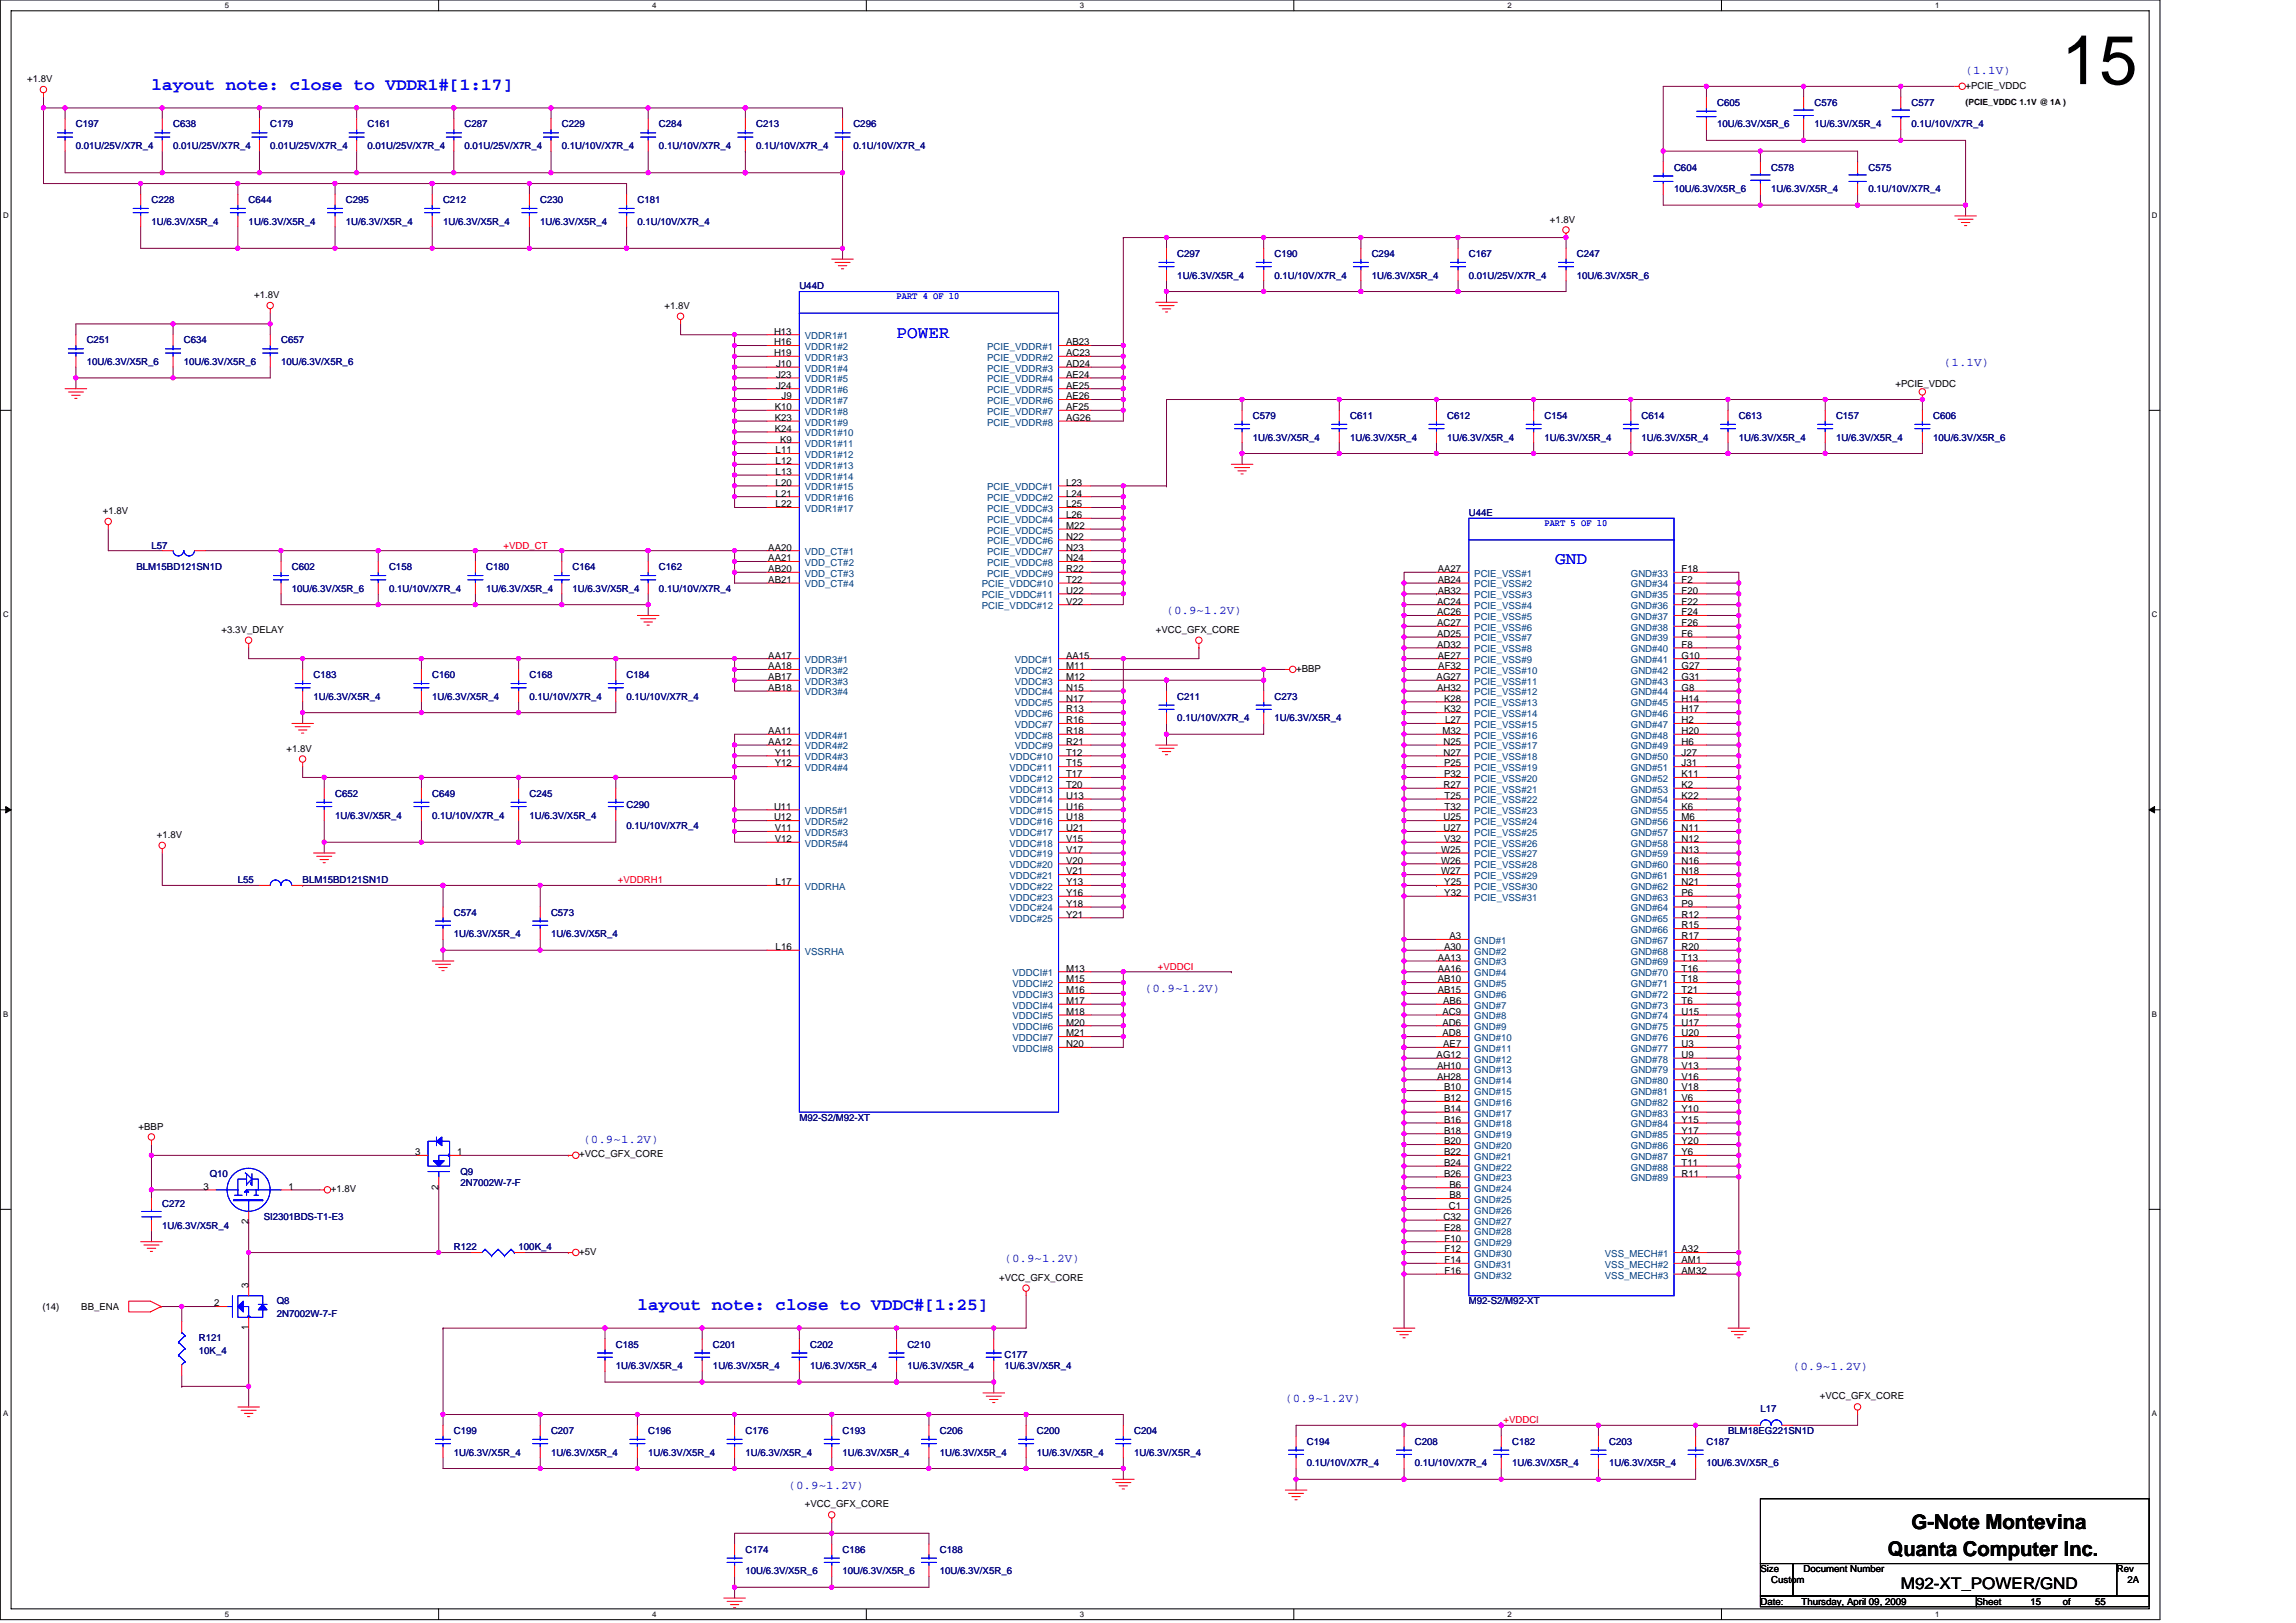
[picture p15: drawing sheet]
<svg xmlns="http://www.w3.org/2000/svg" width="297mm" height="210mm" viewBox="0 0 297 210" stroke-linecap="round" stroke-linejoin="round" font-family="sans-serif">
<defs><g id="words">
<text font-size="8.9" x="266.7" y="10.9">15</text>
<g font-size="2.6">
<text x="247.3" y="197.8">G-Note Montevina</text>
<text x="244.2" y="201.3">Quanta Computer Inc.</text>
</g>
<g font-size="2.2" fill="#00f">
<text x="19.6" y="11.6">layout note: close to VDDR1#[1:17]</text>
<text x="116" y="43.7">POWER</text>
<text x="201.2" y="73">GND</text>
<text x="82.5" y="169.5">layout note: close to VDDC#[1:25]</text>
</g>
<text font-size="2.1" x="245.9" y="205.5">M92-XT_POWER/GND</text>
<g font-size="1.5" fill="#00f">
<text x="254.3" y="9.6">(1.1V)</text>
<text x="251.5" y="47.3">(1.1V)</text>
<text x="150.9" y="79.4">(0.9~1.2V)</text>
<text x="148.1" y="128.3">(0.9~1.2V)</text>
<text x="75.5" y="147.9">(0.9~1.2V)</text>
<text x="130" y="163.3">(0.9~1.2V)</text>
<text x="231.9" y="177.2">(0.9~1.2V)</text>
<text x="166.3" y="181.4">(0.9~1.2V)</text>
<text x="102" y="192.6">(0.9~1.2V)</text>
</g>
<g font-size="1.2">
<text x="3.5" y="10.6">+1.8V</text>
<text x="254.3" y="11.5">+PCIE_VDDC</text>
<text x="200.5" y="28.8">+1.8V</text>
<text x="32.9" y="38.6">+1.8V</text>
<text x="86" y="40">+1.8V</text>
<text x="100.1" y="43.3">H13</text>
<text x="100.1" y="46.1">H19</text>
<text x="100.1" y="44.7">H16</text>
<text x="100.4" y="47.5">J10</text>
<text x="137.9" y="44.7">AB23</text>
<text x="137.9" y="47.5">AD24</text>
<text x="137.9" y="46.1">AC23</text>
<text x="100.2" y="53.1">K10</text>
<text x="100.4" y="48.9">J23</text>
<text x="100.4" y="50.3">J24</text>
<text x="101.1" y="51.7">J9</text>
<text x="137.9" y="48.9">AE24</text>
<text x="137.9" y="50.3">AE25</text>
<text x="137.9" y="51.7">AE26</text>
<text x="137.9" y="53.1">AF25</text>
<text x="245.2" y="50">+PCIE_VDDC</text>
<text x="100.2" y="54.5">K23</text>
<text x="100.2" y="55.9">K24</text>
<text x="100.3" y="58.7">L11</text>
<text x="100.9" y="57.3">K9</text>
<text x="137.9" y="54.5">AG26</text>
<text x="100.3" y="65.6">L22</text>
<text x="100.3" y="64.2">L21</text>
<text x="100.3" y="61.4">L13</text>
<text x="100.3" y="60">L12</text>
<text x="100.3" y="62.8">L20</text>
<text x="137.9" y="62.8">L23</text>
<text x="137.9" y="64.2">L24</text>
<text x="137.9" y="65.6">L25</text>
<text x="13.3" y="66.5">+1.8V</text>
<text x="99.4" y="71.2">AA20</text>
<text x="137.9" y="67">L26</text>
<text x="137.9" y="68.4">M22</text>
<text x="137.9" y="69.8">N22</text>
<text x="137.9" y="71.2">N23</text>
<text x="99.4" y="74">AB20</text>
<text x="99.4" y="72.6">AA21</text>
<text x="99.4" y="75.4">AB21</text>
<text x="137.9" y="75.4">T22</text>
<text x="137.9" y="76.8">U22</text>
<text x="137.9" y="72.6">N24</text>
<text x="137.9" y="74">R22</text>
<text x="186" y="74">AA27</text>
<text x="186" y="75.4">AB24</text>
<text x="186" y="76.8">AB32</text>
<text x="217.5" y="74">F18</text>
<text x="217.5" y="75.4">F2</text>
<text x="217.5" y="76.8">F20</text>
<text x="28.7" y="81.9">+3.3V_DELAY</text>
<text x="137.9" y="78.2">V22</text>
<text x="149.5" y="81.9">+VCC_GFX_CORE</text>
<text x="185.9" y="78.2">AC24</text>
<text x="185.9" y="79.6">AC26</text>
<text x="185.9" y="81">AC27</text>
<text x="185.9" y="82.4">AD25</text>
<text x="185.9" y="83.8">AD32</text>
<text x="217.5" y="79.6">F24</text>
<text x="217.5" y="81">F26</text>
<text x="217.5" y="82.4">F6</text>
<text x="217.5" y="83.8">F8</text>
<text x="217.5" y="78.2">F22</text>
<text x="99.4" y="85.2">AA17</text>
<text x="99.4" y="86.6">AA18</text>
<text x="99.4" y="88">AB17</text>
<text x="99.4" y="89.4">AB18</text>
<text x="137.9" y="86.6">M11</text>
<text x="137.9" y="88">M12</text>
<text x="137.9" y="89.4">N15</text>
<text x="137.9" y="85.2">AA15</text>
<text x="167.7" y="86.9">+BBP</text>
<text x="185.9" y="88">AG27</text>
<text x="185.9" y="89.4">AH32</text>
<text x="186" y="85.2">AE27</text>
<text x="186.1" y="86.6">AF32</text>
<text x="217.5" y="85.2">G10</text>
<text x="217.5" y="86.6">G27</text>
<text x="217.5" y="88">G31</text>
<text x="217.5" y="89.4">G8</text>
<text x="99.4" y="95">AA11</text>
<text x="137.9" y="90.8">N17</text>
<text x="137.9" y="93.6">R16</text>
<text x="137.9" y="95">R18</text>
<text x="137.9" y="92.2">R13</text>
<text x="186.6" y="95">M32</text>
<text x="186.8" y="90.8">K28</text>
<text x="186.8" y="92.2">K32</text>
<text x="187" y="93.6">L27</text>
<text x="217.5" y="90.8">H14</text>
<text x="217.5" y="92.2">H17</text>
<text x="217.5" y="93.6">H2</text>
<text x="217.5" y="95">H20</text>
<text x="37.1" y="97.2">+1.8V</text>
<text x="99.4" y="96.4">AA12</text>
<text x="100.2" y="97.8">Y11</text>
<text x="100.2" y="99.2">Y12</text>
<text x="137.9" y="96.4">R21</text>
<text x="137.9" y="99.2">T15</text>
<text x="137.9" y="100.6">T17</text>
<text x="137.9" y="102">T20</text>
<text x="137.9" y="97.8">T12</text>
<text x="186.8" y="96.4">N25</text>
<text x="186.8" y="97.8">N27</text>
<text x="186.8" y="102">R27</text>
<text x="186.8" y="99.2">P25</text>
<text x="186.8" y="100.6">P32</text>
<text x="217.5" y="96.4">H6</text>
<text x="217.5" y="97.8">J27</text>
<text x="217.5" y="99.2">J31</text>
<text x="217.5" y="100.6">K11</text>
<text x="217.5" y="102">K2</text>
<text x="100.1" y="104.8">U11</text>
<text x="100.1" y="106.2">U12</text>
<text x="100.2" y="107.5">V11</text>
<text x="137.9" y="104.8">U16</text>
<text x="137.9" y="106.2">U18</text>
<text x="137.9" y="107.5">U21</text>
<text x="137.9" y="103.4">U13</text>
<text x="186.8" y="106.2">U25</text>
<text x="186.8" y="107.5">U27</text>
<text x="186.9" y="103.4">T25</text>
<text x="186.9" y="104.8">T32</text>
<text x="217.5" y="106.2">M6</text>
<text x="217.5" y="103.4">K22</text>
<text x="217.5" y="104.8">K6</text>
<text x="217.5" y="107.5">N11</text>
<text x="20.3" y="108.4">+1.8V</text>
<text x="100.2" y="108.9">V12</text>
<text x="137.9" y="108.9">V15</text>
<text x="137.9" y="110.3">V17</text>
<text x="137.9" y="111.7">V20</text>
<text x="137.9" y="113.1">V21</text>
<text x="186.4" y="110.3">W25</text>
<text x="186.4" y="111.7">W26</text>
<text x="186.4" y="113.1">W27</text>
<text x="186.8" y="108.9">V32</text>
<text x="217.5" y="108.9">N12</text>
<text x="217.5" y="110.3">N13</text>
<text x="217.5" y="111.7">N16</text>
<text x="217.5" y="113.1">N18</text>
<text x="100.3" y="114.5">L17</text>
<text x="137.9" y="114.5">Y13</text>
<text x="137.9" y="115.9">Y16</text>
<text x="137.9" y="117.3">Y18</text>
<text x="137.9" y="118.7">Y21</text>
<text x="186.9" y="114.5">Y25</text>
<text x="186.9" y="115.9">Y32</text>
<text x="217.5" y="114.5">N21</text>
<text x="217.5" y="115.9">P6</text>
<text x="217.5" y="117.3">P9</text>
<text x="217.5" y="118.7">R12</text>
<text x="100.3" y="122.9">L16</text>
<text x="137.9" y="125.7">M13</text>
<text x="186" y="124.3">AA13</text>
<text x="186" y="125.7">AA16</text>
<text x="186.8" y="122.9">A30</text>
<text x="187.5" y="121.5">A3</text>
<text x="217.5" y="124.3">T13</text>
<text x="217.5" y="125.7">T16</text>
<text x="217.5" y="120.1">R15</text>
<text x="217.5" y="121.5">R17</text>
<text x="217.5" y="122.9">R20</text>
<text x="137.9" y="127.1">M15</text>
<text x="137.9" y="128.5">M16</text>
<text x="137.9" y="129.9">M17</text>
<text x="137.9" y="131.3">M18</text>
<text x="186" y="127.1">AB10</text>
<text x="186" y="128.5">AB15</text>
<text x="186.6" y="131.3">AC9</text>
<text x="186.7" y="129.9">AB6</text>
<text x="217.5" y="127.1">T18</text>
<text x="217.5" y="128.5">T21</text>
<text x="217.5" y="129.9">T6</text>
<text x="217.5" y="131.3">U15</text>
<text x="137.9" y="134.1">M21</text>
<text x="137.9" y="135.5">N20</text>
<text x="137.9" y="132.7">M20</text>
<text x="185.9" y="136.9">AG12</text>
<text x="186.6" y="132.7">AD6</text>
<text x="186.6" y="134.1">AD8</text>
<text x="186.7" y="135.5">AE7</text>
<text x="217.5" y="132.7">U17</text>
<text x="217.5" y="134.1">U20</text>
<text x="217.5" y="135.5">U3</text>
<text x="217.5" y="136.9">U9</text>
<text x="185.9" y="138.3">AH10</text>
<text x="185.9" y="139.7">AH28</text>
<text x="186.8" y="141.1">B10</text>
<text x="186.8" y="142.5">B12</text>
<text x="186.8" y="143.9">B14</text>
<text x="217.5" y="143.9">Y10</text>
<text x="217.5" y="138.3">V13</text>
<text x="217.5" y="139.7">V16</text>
<text x="217.5" y="141.1">V18</text>
<text x="217.5" y="142.5">V6</text>
<text x="17.9" y="146.1">+BBP</text>
<text x="53.7" y="149.5">3</text>
<text x="59.1" y="149.5">1</text>
<text x="74.9" y="149.8">+VCC_GFX_CORE</text>
<text x="186.8" y="145.3">B16</text>
<text x="186.8" y="146.7">B18</text>
<text x="186.8" y="148.1">B20</text>
<text x="186.8" y="149.5">B22</text>
<text x="217.5" y="149.5">Y6</text>
<text x="217.5" y="145.3">Y15</text>
<text x="217.5" y="146.7">Y17</text>
<text x="217.5" y="148.1">Y20</text>
<text x="26.3" y="153.9">3</text>
<text x="37.3" y="153.9">1</text>
<text x="42.8" y="154.2">+1.8V</text>
<text x="56.7" y="153.9" transform="rotate(-90 56.7 153.9)">2</text>
<text x="186.8" y="150.9">B24</text>
<text x="186.8" y="152.3">B26</text>
<text x="187.5" y="153.6">B6</text>
<text x="187.5" y="155">B8</text>
<text x="217.5" y="150.9">T11</text>
<text x="217.5" y="152.3">R11</text>
<text x="32.1" y="158.4" transform="rotate(-90 32.1 158.4)">2</text>
<text x="186.8" y="157.8">C32</text>
<text x="186.8" y="159.2">E28</text>
<text x="186.9" y="160.6">F10</text>
<text x="187.4" y="156.4">C1</text>
<text x="32.1" y="166.7" transform="rotate(-90 32.1 166.7)">3</text>
<text x="74.9" y="162.3">+5V</text>
<text x="129.3" y="165.7">+VCC_GFX_CORE</text>
<text x="186.9" y="162">F12</text>
<text x="186.9" y="163.4">F14</text>
<text x="186.9" y="164.8">F16</text>
<text x="217.5" y="162">A32</text>
<text x="217.5" y="163.4">AM1</text>
<text x="217.5" y="164.8">AM32</text>
<text x="5.5" y="169.5">(14)</text>
<text x="10.5" y="169.5">BB_ENA</text>
<text x="27.7" y="169">2</text>
<text x="32.1" y="172.1" transform="rotate(-90 32.1 172.1)">1</text>
<text x="235.4" y="181.1">+VCC_GFX_CORE</text>
<text x="104.1" y="195">+VCC_GFX_CORE</text>
<text x="227.7" y="203.4">Size</text>
<text x="233.3" y="203.4">Document Number</text>
<text x="273.8" y="203.4">Rev</text>
<text x="227.7" y="207.6">Date:</text>
<text x="229.1" y="204.8">Custom</text>
<text x="233.1" y="207.6">Thursday, April 09, 2009</text>
<text x="255.7" y="207.6">Sheet</text>
<text x="262.7" y="207.6">15</text>
<text x="266.9" y="207.6">of</text>
<text x="271.1" y="207.6">55</text>
<text x="275.2" y="204.8">2A</text>
</g>
<g font-size="1.2" fill="#000080">
<text x="9.8" y="16.5">C197</text>
<text x="22.4" y="16.5">C638</text>
<text x="35" y="16.5">C179</text>
<text x="47.5" y="16.5">C161</text>
<text x="60.1" y="16.5">C287</text>
<text x="72.7" y="16.5">C229</text>
<text x="85.3" y="16.5">C284</text>
<text x="97.8" y="16.5">C213</text>
<text x="110.4" y="16.5">C296</text>
<text x="222.2" y="13.7">C605</text>
<text x="222.2" y="16.5">10U/6.3V/X5R_6</text>
<text x="234.7" y="13.7">C576</text>
<text x="234.7" y="16.5">1U/6.3V/X5R_4</text>
<text x="247.3" y="13.7">C577</text>
<text x="247.3" y="16.5">0.1U/10V/X7R_4</text>
<text x="9.8" y="19.3">0.01U/25V/X7R_4</text>
<text x="22.4" y="19.3">0.01U/25V/X7R_4</text>
<text x="35" y="19.3">0.01U/25V/X7R_4</text>
<text x="47.5" y="19.3">0.01U/25V/X7R_4</text>
<text x="60.1" y="19.3">0.01U/25V/X7R_4</text>
<text x="72.7" y="19.3">0.1U/10V/X7R_4</text>
<text x="85.3" y="19.3">0.1U/10V/X7R_4</text>
<text x="97.8" y="19.3">0.1U/10V/X7R_4</text>
<text x="110.4" y="19.3">0.1U/10V/X7R_4</text>
<text x="216.6" y="22.1">C604</text>
<text x="229.1" y="22.1">C578</text>
<text x="241.7" y="22.1">C575</text>
<text x="19.6" y="26.3">C228</text>
<text x="19.6" y="29.1">1U/6.3V/X5R_4</text>
<text x="32.2" y="26.3">C644</text>
<text x="32.2" y="29.1">1U/6.3V/X5R_4</text>
<text x="44.7" y="26.3">C295</text>
<text x="44.7" y="29.1">1U/6.3V/X5R_4</text>
<text x="57.3" y="26.3">C212</text>
<text x="57.3" y="29.1">1U/6.3V/X5R_4</text>
<text x="69.9" y="26.3">C230</text>
<text x="69.9" y="29.1">1U/6.3V/X5R_4</text>
<text x="82.5" y="26.3">C181</text>
<text x="82.5" y="29.1">0.1U/10V/X7R_4</text>
<text x="216.6" y="24.9">10U/6.3V/X5R_6</text>
<text x="229.1" y="24.9">1U/6.3V/X5R_4</text>
<text x="241.7" y="24.9">0.1U/10V/X7R_4</text>
<text x="152.3" y="33.3">C297</text>
<text x="164.9" y="33.3">C190</text>
<text x="177.5" y="33.3">C294</text>
<text x="190" y="33.3">C167</text>
<text x="204" y="33.3">C247</text>
<text x="103.4" y="37.4">U44D</text>
<text x="152.3" y="36">1U/6.3V/X5R_4</text>
<text x="164.9" y="36">0.1U/10V/X7R_4</text>
<text x="177.5" y="36">1U/6.3V/X5R_4</text>
<text x="190" y="36">0.01U/25V/X7R_4</text>
<text x="204" y="36">10U/6.3V/X5R_6</text>
<text x="11.2" y="44.4">C251</text>
<text x="11.2" y="47.2">10U/6.3V/X5R_6</text>
<text x="23.8" y="44.4">C634</text>
<text x="23.8" y="47.2">10U/6.3V/X5R_6</text>
<text x="36.4" y="44.4">C657</text>
<text x="36.4" y="47.2">10U/6.3V/X5R_6</text>
<text x="162.1" y="54.2">C579</text>
<text x="162.1" y="57">1U/6.3V/X5R_4</text>
<text x="174.7" y="54.2">C611</text>
<text x="174.7" y="57">1U/6.3V/X5R_4</text>
<text x="187.2" y="54.2">C612</text>
<text x="187.2" y="57">1U/6.3V/X5R_4</text>
<text x="199.8" y="54.2">C154</text>
<text x="199.8" y="57">1U/6.3V/X5R_4</text>
<text x="212.4" y="54.2">C614</text>
<text x="212.4" y="57">1U/6.3V/X5R_4</text>
<text x="225" y="54.2">C613</text>
<text x="225" y="57">1U/6.3V/X5R_4</text>
<text x="237.5" y="54.2">C157</text>
<text x="237.5" y="57">1U/6.3V/X5R_4</text>
<text x="250.1" y="54.2">C606</text>
<text x="250.1" y="57">10U/6.3V/X5R_6</text>
<text x="19.6" y="71">L57</text>
<text x="190" y="66.8">U44E</text>
<text x="17.6" y="73.8">BLM15BD121SN1D</text>
<text x="37.8" y="73.8">C602</text>
<text x="37.8" y="76.6">10U/6.3V/X5R_6</text>
<text x="50.3" y="73.8">C158</text>
<text x="50.3" y="76.6">0.1U/10V/X7R_4</text>
<text x="62.9" y="73.8">C180</text>
<text x="62.9" y="76.6">1U/6.3V/X5R_4</text>
<text x="74.1" y="73.8">C164</text>
<text x="74.1" y="76.6">1U/6.3V/X5R_4</text>
<text x="85.3" y="73.8">C162</text>
<text x="85.3" y="76.6">0.1U/10V/X7R_4</text>
<text x="40.6" y="87.7">C183</text>
<text x="55.9" y="87.7">C160</text>
<text x="68.5" y="87.7">C168</text>
<text x="81.1" y="87.7">C184</text>
<text x="40.6" y="90.5">1U/6.3V/X5R_4</text>
<text x="55.9" y="90.5">1U/6.3V/X5R_4</text>
<text x="68.5" y="90.5">0.1U/10V/X7R_4</text>
<text x="81.1" y="90.5">0.1U/10V/X7R_4</text>
<text x="152.3" y="90.5">C211</text>
<text x="152.3" y="93.3">0.1U/10V/X7R_4</text>
<text x="164.9" y="90.5">C273</text>
<text x="164.9" y="93.3">1U/6.3V/X5R_4</text>
<text x="43.3" y="103.1">C652</text>
<text x="43.3" y="105.9">1U/6.3V/X5R_4</text>
<text x="55.9" y="103.1">C649</text>
<text x="55.9" y="105.9">0.1U/10V/X7R_4</text>
<text x="68.5" y="103.1">C245</text>
<text x="68.5" y="105.9">1U/6.3V/X5R_4</text>
<text x="81.1" y="104.5">C290</text>
<text x="81.1" y="107.3">0.1U/10V/X7R_4</text>
<text x="30.8" y="114.3">L55</text>
<text x="39.2" y="114.3">BLM15BD121SN1D</text>
<text x="58.7" y="118.5">C574</text>
<text x="71.3" y="118.5">C573</text>
<text x="58.7" y="121.3">1U/6.3V/X5R_4</text>
<text x="71.3" y="121.3">1U/6.3V/X5R_4</text>
<text x="103.4" y="145">M92-S2/M92-XT</text>
<text x="27.1" y="152.3">Q10</text>
<text x="59.6" y="152">Q9</text>
<text x="59.6" y="153.4">2N7002W-7-F</text>
<text x="21" y="156.2">C272</text>
<text x="21" y="159">1U/6.3V/X5R_4</text>
<text x="34.1" y="157.9">SI2301BDS-T1-E3</text>
<text x="58.7" y="161.8">R122</text>
<text x="67.1" y="161.8">100K_4</text>
<text x="25.7" y="173.5">R121</text>
<text x="35.8" y="168.8">Q8</text>
<text x="35.8" y="170.4">2N7002W-7-F</text>
<text x="190" y="168.8">M92-S2/M92-XT</text>
<text x="25.7" y="175.2">10K_4</text>
<text x="79.7" y="174.3">C185</text>
<text x="79.7" y="177.1">1U/6.3V/X5R_4</text>
<text x="92.2" y="174.3">C201</text>
<text x="92.2" y="177.1">1U/6.3V/X5R_4</text>
<text x="104.8" y="174.3">C202</text>
<text x="104.8" y="177.1">1U/6.3V/X5R_4</text>
<text x="117.4" y="174.3">C210</text>
<text x="117.4" y="177.1">1U/6.3V/X5R_4</text>
<text x="130" y="175.7">C177</text>
<text x="130" y="177.1">1U/6.3V/X5R_4</text>
<text x="58.7" y="185.5">C199</text>
<text x="71.3" y="185.5">C207</text>
<text x="83.9" y="185.5">C196</text>
<text x="96.4" y="185.5">C176</text>
<text x="109" y="185.5">C193</text>
<text x="121.6" y="185.5">C206</text>
<text x="134.2" y="185.5">C200</text>
<text x="146.7" y="185.5">C204</text>
<text x="223.6" y="185.5">BLM18EG221SN1D</text>
<text x="227.7" y="182.7">L17</text>
<text x="58.7" y="188.3">1U/6.3V/X5R_4</text>
<text x="71.3" y="188.3">1U/6.3V/X5R_4</text>
<text x="83.9" y="188.3">1U/6.3V/X5R_4</text>
<text x="96.4" y="188.3">1U/6.3V/X5R_4</text>
<text x="109" y="188.3">1U/6.3V/X5R_4</text>
<text x="121.6" y="188.3">1U/6.3V/X5R_4</text>
<text x="134.2" y="188.3">1U/6.3V/X5R_4</text>
<text x="146.7" y="188.3">1U/6.3V/X5R_4</text>
<text x="169.1" y="186.9">C194</text>
<text x="169.1" y="189.7">0.1U/10V/X7R_4</text>
<text x="183" y="186.9">C208</text>
<text x="183" y="189.7">0.1U/10V/X7R_4</text>
<text x="195.6" y="186.9">C182</text>
<text x="195.6" y="189.7">1U/6.3V/X5R_4</text>
<text x="208.2" y="186.9">C203</text>
<text x="208.2" y="189.7">1U/6.3V/X5R_4</text>
<text x="220.8" y="186.9">C187</text>
<text x="220.8" y="189.7">10U/6.3V/X5R_6</text>
<text x="96.4" y="200.9">C174</text>
<text x="96.4" y="203.7">10U/6.3V/X5R_6</text>
<text x="109" y="200.9">C186</text>
<text x="109" y="203.7">10U/6.3V/X5R_6</text>
<text x="121.6" y="200.9">C188</text>
<text x="121.6" y="203.7">10U/6.3V/X5R_6</text>
</g>
<g font-size="1.2" fill="#00f">
<text x="116" y="38.7">PART 4 OF 10</text>
<text x="199.8" y="68.1">PART 5 OF 10</text>
</g>
<g font-size="1.2" fill="#004080">
<text x="104.1" y="43.9">VDDR1#1</text>
<text x="104.1" y="46.7">VDDR1#3</text>
<text x="104.1" y="45.3">VDDR1#2</text>
<text x="127.7" y="45.3">PCIE_VDDR#1</text>
<text x="127.7" y="46.7">PCIE_VDDR#2</text>
<text x="104.1" y="53.7">VDDR1#8</text>
<text x="104.1" y="49.5">VDDR1#5</text>
<text x="104.1" y="50.9">VDDR1#6</text>
<text x="104.1" y="52.3">VDDR1#7</text>
<text x="104.1" y="48.1">VDDR1#4</text>
<text x="127.7" y="48.1">PCIE_VDDR#3</text>
<text x="127.7" y="49.5">PCIE_VDDR#4</text>
<text x="127.7" y="50.9">PCIE_VDDR#5</text>
<text x="127.7" y="52.3">PCIE_VDDR#6</text>
<text x="127.7" y="53.7">PCIE_VDDR#7</text>
<text x="104.1" y="55.1">VDDR1#9</text>
<text x="104.1" y="56.5">VDDR1#10</text>
<text x="104.1" y="57.8">VDDR1#11</text>
<text x="104.1" y="59.2">VDDR1#12</text>
<text x="127.7" y="55.1">PCIE_VDDR#8</text>
<text x="104.1" y="64.8">VDDR1#16</text>
<text x="104.1" y="62">VDDR1#14</text>
<text x="104.1" y="60.6">VDDR1#13</text>
<text x="104.1" y="63.4">VDDR1#15</text>
<text x="127.7" y="63.4">PCIE_VDDC#1</text>
<text x="127.7" y="64.8">PCIE_VDDC#2</text>
<text x="104.1" y="71.8">VDD_CT#1</text>
<text x="104.1" y="66.2">VDDR1#17</text>
<text x="127.7" y="66.2">PCIE_VDDC#3</text>
<text x="127.7" y="67.6">PCIE_VDDC#4</text>
<text x="127.7" y="69">PCIE_VDDC#5</text>
<text x="127.7" y="70.4">PCIE_VDDC#6</text>
<text x="127.7" y="71.8">PCIE_VDDC#7</text>
<text x="104.1" y="74.6">VDD_CT#3</text>
<text x="104.1" y="73.2">VDD_CT#2</text>
<text x="104.1" y="76">VDD_CT#4</text>
<text x="127" y="76">PCIE_VDDC#10</text>
<text x="127" y="77.4">PCIE_VDDC#11</text>
<text x="127.7" y="73.2">PCIE_VDDC#8</text>
<text x="127.7" y="74.6">PCIE_VDDC#9</text>
<text x="190.7" y="74.6">PCIE_VSS#1</text>
<text x="190.7" y="76">PCIE_VSS#2</text>
<text x="190.7" y="77.4">PCIE_VSS#3</text>
<text x="211" y="74.6">GND#33</text>
<text x="211" y="76">GND#34</text>
<text x="211" y="77.4">GND#35</text>
<text x="127" y="78.8">PCIE_VDDC#12</text>
<text x="190.7" y="78.8">PCIE_VSS#4</text>
<text x="190.7" y="80.2">PCIE_VSS#5</text>
<text x="190.7" y="81.6">PCIE_VSS#6</text>
<text x="190.7" y="83">PCIE_VSS#7</text>
<text x="211" y="80.2">GND#37</text>
<text x="211" y="81.6">GND#38</text>
<text x="211" y="83">GND#39</text>
<text x="211" y="78.8">GND#36</text>
<text x="104.1" y="85.8">VDDR3#1</text>
<text x="104.1" y="87.2">VDDR3#2</text>
<text x="104.1" y="88.6">VDDR3#3</text>
<text x="104.1" y="90">VDDR3#4</text>
<text x="131.3" y="87.2">VDDC#2</text>
<text x="131.3" y="88.6">VDDC#3</text>
<text x="131.3" y="90">VDDC#4</text>
<text x="131.3" y="85.8">VDDC#1</text>
<text x="190.7" y="84.4">PCIE_VSS#8</text>
<text x="190.7" y="85.8">PCIE_VSS#9</text>
<text x="190.7" y="87.2">PCIE_VSS#10</text>
<text x="190.7" y="88.6">PCIE_VSS#11</text>
<text x="190.7" y="90">PCIE_VSS#12</text>
<text x="211" y="84.4">GND#40</text>
<text x="211" y="85.8">GND#41</text>
<text x="211" y="87.2">GND#42</text>
<text x="211" y="88.6">GND#43</text>
<text x="211" y="90">GND#44</text>
<text x="104.1" y="95.6">VDDR4#1</text>
<text x="131.3" y="91.4">VDDC#5</text>
<text x="131.3" y="94.2">VDDC#7</text>
<text x="131.3" y="95.6">VDDC#8</text>
<text x="131.3" y="92.8">VDDC#6</text>
<text x="190.7" y="91.4">PCIE_VSS#13</text>
<text x="190.7" y="92.8">PCIE_VSS#14</text>
<text x="190.7" y="94.2">PCIE_VSS#15</text>
<text x="190.7" y="95.6">PCIE_VSS#16</text>
<text x="211" y="91.4">GND#45</text>
<text x="211" y="92.8">GND#46</text>
<text x="211" y="94.2">GND#47</text>
<text x="211" y="95.6">GND#48</text>
<text x="104.1" y="98.4">VDDR4#3</text>
<text x="104.1" y="99.8">VDDR4#4</text>
<text x="104.1" y="97">VDDR4#2</text>
<text x="130.6" y="99.8">VDDC#11</text>
<text x="130.6" y="101.2">VDDC#12</text>
<text x="130.6" y="98.4">VDDC#10</text>
<text x="131.3" y="97">VDDC#9</text>
<text x="190.7" y="97">PCIE_VSS#17</text>
<text x="190.7" y="98.4">PCIE_VSS#18</text>
<text x="190.7" y="99.8">PCIE_VSS#19</text>
<text x="190.7" y="101.2">PCIE_VSS#20</text>
<text x="211" y="97">GND#49</text>
<text x="211" y="98.4">GND#50</text>
<text x="211" y="99.8">GND#51</text>
<text x="211" y="101.2">GND#52</text>
<text x="104.1" y="105.3">VDDR5#1</text>
<text x="104.1" y="106.7">VDDR5#2</text>
<text x="130.6" y="102.6">VDDC#13</text>
<text x="130.6" y="105.3">VDDC#15</text>
<text x="130.6" y="106.7">VDDC#16</text>
<text x="130.6" y="103.9">VDDC#14</text>
<text x="190.7" y="102.6">PCIE_VSS#21</text>
<text x="190.7" y="103.9">PCIE_VSS#22</text>
<text x="190.7" y="105.3">PCIE_VSS#23</text>
<text x="190.7" y="106.7">PCIE_VSS#24</text>
<text x="211" y="106.7">GND#56</text>
<text x="211" y="102.6">GND#53</text>
<text x="211" y="103.9">GND#54</text>
<text x="211" y="105.3">GND#55</text>
<text x="104.1" y="108.1">VDDR5#3</text>
<text x="104.1" y="109.5">VDDR5#4</text>
<text x="130.6" y="108.1">VDDC#17</text>
<text x="130.6" y="109.5">VDDC#18</text>
<text x="130.6" y="110.9">VDDC#19</text>
<text x="130.6" y="112.3">VDDC#20</text>
<text x="130.6" y="113.7">VDDC#21</text>
<text x="190.7" y="108.1">PCIE_VSS#25</text>
<text x="190.7" y="109.5">PCIE_VSS#26</text>
<text x="190.7" y="110.9">PCIE_VSS#27</text>
<text x="190.7" y="112.3">PCIE_VSS#28</text>
<text x="190.7" y="113.7">PCIE_VSS#29</text>
<text x="211" y="108.1">GND#57</text>
<text x="211" y="109.5">GND#58</text>
<text x="211" y="110.9">GND#59</text>
<text x="211" y="112.3">GND#60</text>
<text x="211" y="113.7">GND#61</text>
<text x="104.1" y="115.1">VDDRHA</text>
<text x="130.6" y="115.1">VDDC#22</text>
<text x="130.6" y="116.5">VDDC#23</text>
<text x="130.6" y="117.9">VDDC#24</text>
<text x="130.6" y="119.3">VDDC#25</text>
<text x="190.7" y="115.1">PCIE_VSS#30</text>
<text x="190.7" y="116.5">PCIE_VSS#31</text>
<text x="211" y="115.1">GND#62</text>
<text x="211" y="116.5">GND#63</text>
<text x="211" y="117.9">GND#64</text>
<text x="211" y="119.3">GND#65</text>
<text x="104.1" y="123.5">VSSRHA</text>
<text x="190.7" y="122.1">GND#1</text>
<text x="190.7" y="123.5">GND#2</text>
<text x="190.7" y="124.9">GND#3</text>
<text x="211" y="124.9">GND#69</text>
<text x="211" y="120.7">GND#66</text>
<text x="211" y="122.1">GND#67</text>
<text x="211" y="123.5">GND#68</text>
<text x="131" y="126.3">VDDCI#1</text>
<text x="131" y="127.7">VDDCI#2</text>
<text x="131" y="129.1">VDDCI#3</text>
<text x="131" y="130.5">VDDCI#4</text>
<text x="131" y="131.9">VDDCI#5</text>
<text x="190.7" y="126.3">GND#4</text>
<text x="190.7" y="127.7">GND#5</text>
<text x="190.7" y="129.1">GND#6</text>
<text x="190.7" y="130.5">GND#7</text>
<text x="190.7" y="131.9">GND#8</text>
<text x="211" y="126.3">GND#70</text>
<text x="211" y="127.7">GND#71</text>
<text x="211" y="129.1">GND#72</text>
<text x="211" y="130.5">GND#73</text>
<text x="211" y="131.9">GND#74</text>
<text x="131" y="134.7">VDDCI#7</text>
<text x="131" y="136.1">VDDCI#8</text>
<text x="131" y="133.3">VDDCI#6</text>
<text x="190.7" y="133.3">GND#9</text>
<text x="190.7" y="134.7">GND#10</text>
<text x="190.7" y="136.1">GND#11</text>
<text x="190.7" y="137.5">GND#12</text>
<text x="211" y="133.3">GND#75</text>
<text x="211" y="134.7">GND#76</text>
<text x="211" y="136.1">GND#77</text>
<text x="211" y="137.5">GND#78</text>
<text x="190.7" y="138.9">GND#13</text>
<text x="190.7" y="140.3">GND#14</text>
<text x="190.7" y="141.7">GND#15</text>
<text x="190.7" y="143.1">GND#16</text>
<text x="211" y="138.9">GND#79</text>
<text x="211" y="140.3">GND#80</text>
<text x="211" y="141.7">GND#81</text>
<text x="211" y="143.1">GND#82</text>
<text x="190.7" y="144.5">GND#17</text>
<text x="190.7" y="145.9">GND#18</text>
<text x="190.7" y="147.3">GND#19</text>
<text x="190.7" y="148.7">GND#20</text>
<text x="211" y="144.5">GND#83</text>
<text x="211" y="145.9">GND#84</text>
<text x="211" y="147.3">GND#85</text>
<text x="211" y="148.7">GND#86</text>
<text x="190.7" y="150.1">GND#21</text>
<text x="190.7" y="151.4">GND#22</text>
<text x="190.7" y="152.8">GND#23</text>
<text x="190.7" y="154.2">GND#24</text>
<text x="190.7" y="155.6">GND#25</text>
<text x="211" y="150.1">GND#87</text>
<text x="211" y="151.4">GND#88</text>
<text x="211" y="152.8">GND#89</text>
<text x="190.7" y="157">GND#26</text>
<text x="190.7" y="158.4">GND#27</text>
<text x="190.7" y="159.8">GND#28</text>
<text x="190.7" y="161.2">GND#29</text>
<text x="190.7" y="162.6">GND#30</text>
<text x="190.7" y="164">GND#31</text>
<text x="190.7" y="165.4">GND#32</text>
<text x="207.6" y="162.6">VSS_MECH#1</text>
<text x="207.6" y="164">VSS_MECH#2</text>
<text x="207.6" y="165.4">VSS_MECH#3</text>
</g>
<g font-size="1.2" fill="#f00">
<text x="65.1" y="71">+VDD_CT</text>
<text x="79.9" y="114.3">+VDDRH1</text>
<text x="149.8" y="125.5">+VDDCI</text>
<text x="194.5" y="184.1">+VDDCI</text>
</g>
<text font-size="1.1" x="254.3" y="13.6">(PCIE_VDDC 1.1V @ 1A )</text>
<g font-size="1">
<text x="29.1" y="1.1">5</text>
<text x="84.4" y="1.1">4</text>
<text x="139.7" y="1.1">3</text>
<text x="195" y="1.1">2</text>
<text x="250.4" y="1.1">1</text>
<text x=".4" y="28.2">D</text>
<text x="278.4" y="28.2">D</text>
<text x=".4" y="79.8">C</text>
<text x="278.4" y="79.8">C</text>
<text x=".4" y="131.5">B</text>
<text x="278.4" y="131.5">B</text>
<text x=".4" y="183.2">A</text>
<text x="278.4" y="183.2">A</text>
<text x="29.1" y="209.2">5</text>
<text x="84.4" y="209.2">4</text>
<text x="139.7" y="209.2">3</text>
<text x="195" y="209.2">2</text>
<text x="250.4" y="209.2">1</text>
</g>
</g></defs>
<path d="M0 0h279.4v209.5h-279.4zM1.4 1.4h276.6v206.8h-276.6z" fill="none" stroke="#000" stroke-width=".13"/>
<g fill="#fff">
<path d="M29.1 .1h.5v1.2h-.5z"/>
<path d="M29.1 208.3h.5v1.1h-.5z"/>
</g>
<path d="M56.7 0v1.4M56.7 208.2v1.3" fill="none" stroke="#000" stroke-width=".13"/>
<g fill="#fff">
<path d="M84.4 .1h.5v1.2h-.5z"/>
<path d="M84.4 208.3h.5v1.1h-.5z"/>
</g>
<path d="M112.1 0v1.4M112.1 208.2v1.3" fill="none" stroke="#000" stroke-width=".13"/>
<g fill="#fff">
<path d="M139.7 .1h.6v1.2h-.6z"/>
<path d="M139.7 208.3h.6v1.1h-.6z"/>
</g>
<path d="M167.4 0v1.4M167.4 208.2v1.3" fill="none" stroke="#000" stroke-width=".13"/>
<g fill="#fff">
<path d="M195 .1h.6v1.2h-.6z"/>
<path d="M195 208.3h.6v1.1h-.6z"/>
</g>
<path d="M222.7 0v1.4M222.7 208.2v1.3" fill="none" stroke="#000" stroke-width=".13"/>
<g fill="#fff">
<path d="M250.4 .1h.5v1.2h-.5z"/>
<path d="M250.4 208.3h.5v1.1h-.5z"/>
<path d="M.4 27.2h.7v1.2h-.7z"/>
<path d="M278.4 27.2h.7v1.2h-.7z"/>
<path d="M.4 78.9h.7v1.2h-.7z"/>
<path d="M278.4 78.9h.7v1.2h-.7z"/>
</g>
<path d="M0 53.1h1.4M278 53.1h1.4" fill="none" stroke="#000" stroke-width=".13"/>
<g fill="#fff">
<path d="M.4 130.6h.7v1.1h-.7z"/>
<path d="M278.4 130.6h.7v1.1h-.7z"/>
</g>
<path d="M0 104.8h1.4M278 104.8h1.4" fill="none" stroke="#000" stroke-width=".13"/>
<path d="M.7 104.4l.7 .4-.7 .4zM278 104.8l.7-.4v.8z" fill="#000" stroke="#000" stroke-width=".13"/>
<g fill="#fff">
<path d="M.4 182.3h.7v1.1h-.7z"/>
<path d="M278.4 182.3h.7v1.1h-.7z"/>
</g>
<path d="M0 156.5h1.4M278 156.5h1.4M227.8 193.9h50.2v8.4h-50.2zM227.8 202.3h4.1v4.2h-4.1zM227.8 206.5h27.9v1.4h-27.9zM231.9 202.3h42v4.2h-42zM255.7 206.5h22.3v1.4h-22.3zM273.9 202.3h4.1v4.2h-4.1z" fill="none" stroke="#000" stroke-width=".13"/>
<g fill="none" stroke="#800040" stroke-width=".13">
<path d="M5.6 12.6v1.4M5.6 14h.1M5.6 14h2.8M5.6 14v9.7h12.6M8.4 14h.1M8.4 19.6v2.8h12.6M8.4 14v1.4M8.4 14h100.6v1.4M21 19.6v2.8M21 14v1.4M21 14h.1M33.6 14h.1"/>
<path d="M33.6 19.6v2.8M33.6 14v1.4M46.1 19.6v2.8M46.1 14h.1M46.1 14v1.4M58.7 19.6v2.8M58.7 14h.1M58.7 14v1.4M71.3 19.6v2.8M71.3 14v1.4M71.3 14h.1M83.9 19.6v2.8"/>
<path d="M83.9 14h.1M83.9 14v1.4M96.4 14h.1M96.4 14v1.4M96.4 19.6h.1M96.4 19.6v2.8M109 19.6v2.8M215.2 19.6v1.4M215.2 19.6h.1M215.2 19.6h12.6M220.8 16.8v1.4h12.5M220.8 12.6v-1.4h-5.6v8.4"/>
<path d="M220.8 11.2h12.5v1.4M220.8 11.2h.1M227.8 19.6v1.4M227.8 19.6h12.5v1.4M233.3 16.8v1.4M233.3 11.2h.1M233.3 18.2h.1M233.3 11.2h12.6M233.3 18.2h12.6M245.9 16.8v1.4M245.9 18.2h8.4v8.3M245.9 11.2h7"/>
<path d="M245.9 11.2h.1M245.9 11.2v1.4M18.2 29.3v2.8h12.6M18.2 23.7v1.4M18.2 23.7h.1M18.2 23.7h12.6M21 22.4h.1M21 22.4h88M30.8 23.7h12.5v1.4M30.8 23.7h.1M30.8 23.7v1.4M30.8 29.3v2.8"/>
<path d="M30.8 32.1h.1M30.8 32.1h78.2M33.6 22.4h.1M43.3 23.7h12.6v1.4M43.3 23.7h.1M43.3 29.3v2.8M43.3 32.1h.1M46.1 22.4h.1M55.9 23.7h25.2v1.4M55.9 23.7h.1M55.9 29.3v2.8M55.9 32.1h.1"/>
<path d="M58.7 22.4h.1M68.5 23.7v1.4M68.5 29.3v2.8M68.5 23.7h.1M68.5 32.1h.1M71.3 22.4h.1M81.1 32.1h.1M81.1 29.3h.1M81.1 29.3v2.8M96.4 22.4h.1M109 22.4h.1M109 32.1v1.4"/>
<path d="M109 22.4v9.7M145.3 30.7h.1M145.3 30.7h5.6M145.3 30.7v14M150.9 36.3v1.4M150.9 30.7v1.4M150.9 37.7h.1M150.9 30.7h.1M150.9 30.7h12.6M150.9 37.7v1.4M163.5 30.7h12.6v1.4M163.5 36.3v1.4"/>
<path d="M163.5 30.7h.1M163.5 30.7v1.4M176.1 30.7h.1M176.1 37.7h.1M176.1 36.3v1.4M176.1 30.7h26.5v1.4M188.6 37.7h.1M188.6 30.7h.1M188.6 36.3v1.4M188.6 30.7v1.4M202.6 36.3v1.4h-51.7M215.2 25.1v1.4h12.6"/>
<path d="M227.8 25.1v1.4M227.8 26.5h.1M227.8 26.5h26.5M240.3 25.1v1.4M240.3 26.5h.1M254.3 26.5v1.4M9.8 47.5v1.4M9.8 48.9v1.4M9.8 48.9h.1M22.4 47.5v1.4M22.4 41.9h-12.6v1.4M22.4 41.9v1.4"/>
<path d="M22.4 41.9h.1M22.4 48.9h.1M22.4 41.9h12.6M35 47.5v1.4h-25.2M35 40.5v1.4M35 41.9v1.4M88.1 41.9v1.4h6.9M95 46.1h4.2M95 47.5h4.2M95 44.7h4.2M95 48.9h4.2M95 50.3h4.2"/>
<path d="M95 54.5h4.2M95 55.9h4.2M95 58.7h4.2M95 53.1h4.2M95 57.3h4.2M95 51.7h4.2M95 43.3h4.2M95 46.1h.1M95 43.3h.1M95 44.7h.1M95 48.9h.1M95 54.5h.1"/>
<path d="M95 58.7h.1M95 47.5h.1M95 53.1h.1M95 57.3h.1M95 51.7h.1M95 50.3h.1M95 55.9h.1M95 43.3v21M141.1 44.7h4.2M141.1 46.1h4.2M141.1 48.9h4.2M141.1 50.3h4.2"/>
<path d="M141.1 47.5h4.2M141.1 51.7h4.2M141.1 53.1h4.2M145.3 47.5h.1M145.3 50.3h.1M145.3 46.1h.1M145.3 53.1v1.4h-4.2M145.3 48.9v1.4M145.3 44.7v1.4M145.3 51.7h.1M145.3 46.1v2.8M145.3 50.3v2.8"/>
<path d="M160.7 51.7h.1M160.7 58.7v1.4M160.7 51.7v1.4M160.7 57.3v1.4M160.7 51.7h-9.8v11.2M160.7 51.7h62.9M160.7 58.7h75.4M173.3 51.7h.1M173.3 51.7v1.4M173.3 57.3v1.4M173.3 58.7h.1M185.8 58.7h.1"/>
<path d="M185.8 51.7h.1M185.8 51.7v1.4M185.8 57.3v1.4M198.4 51.7h.1M198.4 51.7v1.4M198.4 57.3v1.4M211 58.7h.1M211 51.7h.1M211 51.7v1.4M211 57.3v1.4M223.6 51.7v1.4M223.6 51.7h12.5v1.4"/>
<path d="M223.6 51.7h.1M223.6 58.7h.1M223.6 57.3v1.4M236.1 51.7h.1M236.1 51.7h12.6v1.4M236.1 57.3v1.4M248.7 57.3v1.4h-12.6M14 68.5v2.7h7M26.6 71.2h9.8M36.4 76.8v1.4h12.5M36.4 71.2v1.4M36.4 71.2h.1"/>
<path d="M36.4 71.2h36.3M48.9 71.2h.1M48.9 71.2v1.4M48.9 78.2h.1M48.9 76.8v1.4M48.9 78.2h35M61.5 78.2h.1M61.5 71.2v1.4M61.5 71.2h.1M61.5 76.8v1.4M72.7 78.2h.1M72.7 71.2h11.2v1.4"/>
<path d="M72.7 71.2h.1M72.7 71.2v1.4M72.7 76.8v1.4M83.9 76.8v1.4M83.9 78.2v1.4M83.9 71.2h11.1M95 71.2h4.2M95 74h4.2M95 72.6h.1M95 74v1.4h4.2M95 64.3h.1M95 62.9h4.2"/>
<path d="M95 60.1h4.2M95 61.5h4.2M95 62.9h.1M95 71.2h.1M95 64.3v1.4h4.2M95 72.6h4.2M95 71.2v1.4M95 60.1h.1M95 61.5h.1M95 72.6v1.4M95 64.3h4.2M141.1 62.9h4.2"/>
<path d="M141.1 76.8h4.2M141.1 75.4h4.2M145.3 76.8h.1M145.3 75.4v1.4M145.3 62.9v1.4h-4.2M145.3 76.8v1.4h-4.2M145.3 64.3v1.4h-4.2M145.3 64.3h.1M145.3 65.7v1.4h-4.2M145.3 65.7h.1M145.3 67.1v1.4h-4.2M145.3 67.1h.1"/>
<path d="M145.3 68.5v1.3h-4.2M145.3 68.5h.1M145.3 69.8v1.4h-4.2M145.3 69.8h.1M145.3 71.2v1.4h-4.2M145.3 71.2h.1M145.3 72.6v1.4h-4.2M145.3 72.6h.1M145.3 75.4h.1M145.3 74h.1M145.3 74v1.4M145.3 62.9h5.6"/>
<path d="M150.9 62.9h.1M181.6 76.8h.1M181.6 78.2h4.2M181.6 78.2v1.4h4.2M181.6 79.6v1.4h4.2M181.6 79.6h.1M181.6 75.4h.1M181.6 75.4v1.4M181.6 76.8h4.2M181.6 75.4h4.2M181.6 76.8v1.4M185.8 74h-4.2v1.4"/>
<path d="M185.8 76.8h.1M220.8 74h4.2v1.4h-4.2M225 75.4v1.4h-4.2M225 75.4h.1M225 76.8v1.4h-4.2M225 76.8h.1M225 78.2v1.4h-4.2M225 78.2h.1M225 79.6v1.4h-4.2M225 79.6h.1M32.2 83.8v1.4h7M39.2 99.2v1.4h2.7"/>
<path d="M39.2 85.2h.1M39.2 85.2v1.4M39.2 90.8v1.4M39.2 92.2h.1M39.2 92.2v1.4M39.2 85.2h55.8M54.5 85.2h.1M54.5 92.2h.1M54.5 90.8v1.4M54.5 85.2v1.4M67.1 85.2h.1M67.1 90.8v1.4"/>
<path d="M67.1 92.2h.1M67.1 85.2v1.4M79.7 85.2h.1M79.7 85.2v1.4M79.7 90.8v1.4h-40.5M95 99.2h4.2M95 96.4h.1M95 88v1.4h4.2M95 88h.1M95 96.4v1.4h4.2M95 86.6v1.4h4.2M95 86.6h.1"/>
<path d="M95 85.2v1.4h4.2M95 85.2h.1M95 85.2h4.2M95 97.8h.1M95 99.2v1.4h-15.3M95 99.2h.1M95 97.8v1.4M95 96.4h4.2M99.2 95h-4.2v1.4M141.1 97.8h4.2M141.1 85.2h4.2M141.1 88h22.4"/>
<path d="M141.1 86.6h22.4M141.1 92.2h4.2M141.1 89.4h4.2M145.3 93.6v1.4h-4.2M145.3 93.6h.1M145.3 96.4h.1M145.3 97.8v1.4h-4.2M145.3 97.8h.1M145.3 99.2h.1M145.3 95v1.4h-4.2M145.3 95h.1M145.3 89.4v1.4h-4.2"/>
<path d="M145.3 85.2h.1M145.3 89.4h.1M145.3 92.2h.1M145.3 90.8h.1M145.3 92.2v1.4h-4.2M145.3 85.2v4.2M145.3 90.8v1.4M145.3 96.4v1.4M145.3 99.2v1.4M150.9 88v1.4M150.9 88h.1M150.9 95h.1"/>
<path d="M150.9 93.6v1.4M150.9 95v1.4M155.1 83.8v1.4h-9.8M163.5 86.6v1.4M163.5 86.6h2.8M163.5 86.6h.1M163.5 93.6v1.4h-12.6M163.5 88v1.4M181.6 88v1.4h4.2M181.6 89.4v1.4h4.2M181.6 89.4h.1M181.6 90.8v1.4h4.2"/>
<path d="M181.6 90.8h.1M181.6 92.2v1.4h4.2M181.6 92.2h.1M181.6 93.6v1.4h4.2M181.6 93.6h.1M181.6 85.2h.1M181.6 83.8h.1M181.6 81h.1M181.6 82.4v1.4M181.6 95v1.4h4.2M181.6 95h.1M181.6 96.4v1.4h4.2"/>
<path d="M181.6 96.4h.1M181.6 97.8v1.4h4.2M181.6 97.8h.1M181.6 88h.1M181.6 85.2h4.2M181.6 86.6h4.2M181.6 83.8h4.2M181.6 82.4h4.2M181.6 86.6h.1M181.6 99.2v1.4h4.2M181.6 99.2h.1M181.6 88h4.2"/>
<path d="M181.6 81v1.4M181.6 83.8v4.2M220.8 89.4h4.2M225 82.4v1.4h-4.2M225 82.4h.1M225 83.8v1.4h-4.2M225 83.8h.1M225 85.2v1.4h-4.2M225 85.2h.1M225 86.6v1.4h-4.2M225 86.6h.1M225 88h.1"/>
<path d="M225 89.4v1.4h-4.2M225 89.4h.1M225 90.8v1.4h-4.2M225 90.8h.1M225 92.2v1.4h-4.2M225 92.2h.1M225 93.6v1.4h-4.2M225 93.6h.1M225 95v1.4h-4.2M225 95h.1M225 96.4v1.4h-4.2M225 96.4h.1"/>
<path d="M225 97.8v1.4h-4.2M225 97.8h.1M225 99.2v1.4h-4.2M225 99.2h.1M225 81v1.4h-4.2M225 81h.1M225 88v1.4M21 110.4v4.2h12.6M39.2 114.6h18.1v2.7M39.2 114.6h.1M41.9 100.6h.1M41.9 109h.1"/>
<path d="M41.9 109v1.4M41.9 106.2v2.8M41.9 100.6v1.4M41.9 100.6h37.8M54.5 100.6h.1M54.5 109h.1M54.5 106.2v2.8M54.5 100.6v1.4M57.3 114.6h.1M57.3 114.6h41.9M67.1 100.6h.1M67.1 109h.1"/>
<path d="M67.1 100.6v1.4M67.1 106.2v2.8M69.9 114.6h.1M69.9 114.6v2.7M79.7 106.2v2.8h-37.8M79.7 100.6v1.4M95 104.8h.1M95 107.6v1.4h4.2M95 104.8h4.2M95 106.2v1.4M95 106.2h.1M95 100.6h.1"/>
<path d="M95 107.6h.1M95 100.6v5.6M95 106.2h4.2M95 107.6h4.2M141.1 100.6h4.2M145.3 107.6v1.4h-4.2M145.3 107.6h.1M145.3 109v1.4h-4.2M145.3 109h.1M145.3 110.4v1.4h-4.2M145.3 110.4h.1M145.3 111.8v1.4h-4.2"/>
<path d="M145.3 111.8h.1M145.3 117.3v1.4h-4.2M145.3 117.3h.1M145.3 113.2v1.4h-4.2M145.3 113.2h.1M145.3 100.6v1.4h-4.2M145.3 100.6h.1M145.3 114.6v1.4h-4.2M145.3 114.6h.1M145.3 102v1.4h-4.2M145.3 102h.1M145.3 116v1.3h-4.2"/>
<path d="M145.3 116h.1M145.3 103.4v1.4h-4.2M145.3 103.4h.1M145.3 104.8v1.4h-4.2M145.3 104.8h.1M145.3 106.2v1.4h-4.2M145.3 106.2h.1M181.6 107.6v1.4h4.2M181.6 107.6h.1M181.6 114.6v1.4h4.2M181.6 109v1.4h4.2M181.6 109h.1"/>
<path d="M181.6 110.4v1.4h4.2M181.6 110.4h.1M181.6 111.8v1.4h4.2M181.6 111.8h.1M181.6 116v5.5h4.2M181.6 116h.1M181.6 100.6v1.4h4.2M181.6 100.6h.1M181.6 102v1.4h4.2M181.6 102h.1M181.6 103.4v1.4h4.2M181.6 103.4h.1"/>
<path d="M181.6 104.8v1.4h4.2M181.6 104.8h.1M181.6 113.2h.1M181.6 106.2v1.4h4.2M181.6 106.2h.1M181.6 114.6h4.2M181.6 113.2v1.4M185.8 114.6h.1M220.8 116h4.2M220.8 117.3h4.2M225 100.6v1.4h-4.2M225 100.6h.1"/>
<path d="M225 117.3v1.4h-4.2M225 102v1.4h-4.2M225 102h.1M225 118.7v1.4h-4.2M225 118.7h.1M225 103.4v1.4h-4.2M225 103.4h.1M225 104.8v1.4h-4.2M225 104.8h.1M225 106.2v1.4h-4.2M225 106.2h.1M225 107.6v1.4h-4.2"/>
<path d="M225 107.6h.1M225 109v1.4h-4.2M225 109h.1M225 110.4v1.4h-4.2M225 110.4h.1M225 111.8v1.4h-4.2M225 111.8h.1M225 113.2v1.4h-4.2M225 113.2h.1M225 116h.1M225 114.6h.1M225 117.3h.1"/>
<path d="M225 116v1.3M225 114.6v1.4M57.3 121.5v1.4M57.3 122.9h.1M57.3 122.9v1.4M57.3 122.9h41.9M69.9 122.9h.1M69.9 121.5v1.4M141.1 127.1h4.2v1.4M141.1 129.9h4.2v1.4M141.1 125.7h4.2v1.4M141.1 131.3h4.2"/>
<path d="M141.1 132.7h4.2M141.1 128.5h4.2M141.1 134.1h4.2M145.3 132.7h.1M145.3 131.3h.1M145.3 128.5h.1M145.3 129.9h.1M145.3 134.1h.1M145.3 132.7v1.4M145.3 127.1h.1M145.3 134.1v1.4h-4.2M145.3 128.5v1.4"/>
<path d="M145.3 131.3v1.4M145.3 125.7h14M159.3 125.7h.1M181.6 128.5v1.4h4.2M181.6 128.5h.1M181.6 136.9v1.4h4.2M181.6 136.9h.1M181.6 129.9v1.4h4.2M181.6 129.9h.1M181.6 132.7h.1M181.6 131.3h.1M181.6 132.7v1.4h4.2"/>
<path d="M181.6 135.5v1.4h4.2M181.6 135.5h.1M181.6 121.5v1.4h4.2M181.6 121.5h.1M181.6 122.9v1.4h4.2M181.6 122.9h.1M181.6 124.3v1.4h4.2M181.6 124.3h.1M181.6 125.7v1.4h4.2M181.6 125.7h.1M181.6 139.7v1.4h4.2M181.6 139.7h.1"/>
<path d="M181.6 135.5h4.2M181.6 127.1v1.4h4.2M181.6 127.1h.1M181.6 134.1h.1M181.6 138.3v1.4h4.2M181.6 138.3h.1M181.6 132.7h4.2M181.6 131.3v1.4M181.6 134.1v1.4M220.8 121.5h4.2M225 138.3v1.4h-4.2M225 138.3h.1"/>
<path d="M225 139.7h.1M225 121.5v1.4h-4.2M225 121.5h.1M225 120.1h.1M225 122.9v1.4h-4.2M225 122.9h.1M225 129.9v1.4h-4.2M225 129.9h.1M225 124.3v1.4h-4.2M225 124.3h.1M225 131.3v1.4h-4.2M225 131.3h.1"/>
<path d="M225 125.7v1.4h-4.2M225 125.7h.1M225 127.1v1.4h-4.2M225 127.1h.1M225 128.5v1.4h-4.2M225 128.5h.1M225 132.7v1.4h-4.2M225 132.7h.1M225 134.1v1.4h-4.2M225 134.1h.1M225 135.5v1.4h-4.2M225 135.5h.1"/>
<path d="M225 136.9v1.4h-4.2M225 136.9h.1M225 120.1v1.4M225 139.7v1.4M19.6 149.5h.1M19.6 153.9h7M19.6 159.3v1.4M19.6 148.1v1.4M19.6 153.9v1.2M19.6 149.5h34.4M19.6 149.5v4.4M32.2 158.1h.1"/>
<path d="M32.2 158.1v4M37.8 153.9h3.6M56.8 153.7v8.4M59.6 149.5h13.9M181.6 156.5v1.4h4.2M181.6 156.5h.1M181.6 157.9v1.4h4.2M181.6 157.9h.1M181.6 159.3v1.4h4.2M181.6 159.3h.1M181.6 148.1v1.4h4.2M181.6 148.1h.1"/>
<path d="M181.6 146.7v1.4h4.2M181.6 146.7h.1M181.6 149.5v1.4h4.2M181.6 149.5h.1M181.6 145.3v1.4h4.2M181.6 145.3h.1M181.6 150.9v1.4h4.2M181.6 150.9h.1M181.6 143.9v1.4h4.2M181.6 143.9h.1M181.6 142.5v1.4h4.2M181.6 142.5h.1"/>
<path d="M181.6 152.3v1.4h4.2M181.6 152.3h.1M181.6 141.1v1.4h4.2M181.6 141.1h.1M181.6 153.7v1.4h4.2M181.6 153.7h.1M181.6 155.1v1.4h4.2M181.6 155.1h.1M220.8 141.1h4.2M225 152.3h.1M225 141.1v1.4h-4.2M225 141.1h.1"/>
<path d="M225 149.5v1.4h-4.2M225 149.5h.1M225 142.5v1.4h-4.2M225 142.5h.1M225 143.9v1.4h-4.2M225 143.9h.1M225 150.9v1.4h-4.2M225 150.9h.1M225 145.3v1.4h-4.2M225 145.3h.1M225 146.7v1.4h-4.2M225 146.7h.1"/>
<path d="M225 148.1v1.4h-4.2M225 148.1h.1M225 152.3v9.8M20.8 169h2.7M23.5 169h4.5M23.5 178v1.4M23.5 169h.1M23.5 179.4h.1M23.5 169v2M23.5 179.4h8.7M32.2 179.4v2.6M32.2 162.1v4.1"/>
<path d="M32.2 171.8v7.6M32.2 162.1h.1M32.2 162.1h28.8M56.8 162.1h.1M57.3 171.8v11.2M57.3 171.8h.1M67.9 162.1h5.6M78.3 177.4v1.4h12.5M78.3 171.8h.1M78.3 171.8v1.4M90.8 178.8h.1M90.8 171.8h.1"/>
<path d="M90.8 171.8v1.4M90.8 177.4v1.4M90.8 178.8h37.8M103.4 171.8v1.4M103.4 171.8h.1M103.4 177.4v1.4M103.4 178.8h.1M116 178.8h.1M116 171.8v1.4M116 171.8h.1M116 177.4v1.4M128.6 171.8v1.4"/>
<path d="M128.6 171.8h.1M128.6 177.4v1.4M128.6 178.8v1.4M132.8 167.6v4.2h-75.5M181.6 160.7v1.4h4.2M181.6 160.7h.1M181.6 163.4h.1M181.6 162.1h.1M181.6 164.8h.1M181.6 163.4v1.4M181.6 164.8v7M181.6 162.1v1.3"/>
<path d="M181.6 163.4h4.2M181.6 164.8h4.2M220.8 162.1h4.2M225 164.8h.1M225 162.1v1.3h-4.2M225 162.1h.1M225 163.4v1.4h-4.2M225 163.4h.1M225 164.8v7M57.3 183h88v1.4M57.3 188.6v1.4h12.6M57.3 183h.1"/>
<path d="M57.3 183v1.4M69.9 183v1.4M69.9 190h.1M69.9 183h.1M69.9 188.6v1.4M69.9 190h75.4M82.5 183v1.4M82.5 183h.1M82.5 188.6v1.4M82.5 190h.1M95 183v1.4M95 190h.1"/>
<path d="M95 183h.1M95 188.6v1.4M107.6 183v1.4M107.6 190h.1M107.6 183h.1M107.6 188.6v1.4M107.6 198.4h-12.6v1.4M107.6 198.4h.1M107.6 198.4v1.4M107.6 198.4h12.6v1.4M107.6 197v1.4M120.2 183v1.4"/>
<path d="M120.2 183h.1M120.2 188.6v1.4M120.2 190h.1M132.8 183v1.4M132.8 183h.1M132.8 188.6v1.4M132.8 190h.1M145.3 190h.1M145.3 188.6v1.4M145.3 190v1.4M167.7 191.4h.1M167.7 191.4v1.4"/>
<path d="M167.7 190v1.4M167.7 191.4h39.1M181.6 191.4h.1M181.6 184.4h-13.9v1.4M181.6 184.4h.1M181.6 184.4v1.4M181.6 190v1.4M181.6 184.4h25.2M194.2 191.4h.1M194.2 184.4v1.4M194.2 184.4h.1M194.2 190v1.4"/>
<path d="M206.8 190v1.4M206.8 184.4v1.4M206.8 184.4h12.6v1.4M206.8 184.4h.1M219.4 190v1.4h-12.6M219.4 184.4h.1M219.4 184.4h7M240.3 183v1.4h-8.4M95 205.4v1.4M95 205.4h.1M95 204v1.4M107.6 205.4h.1"/>
<path d="M107.6 204v1.4M120.2 204v1.4h-25.2"/>
</g>
<g fill="#f0f" stroke="#f0f" stroke-width=".13">
<circle cx="198.4" cy="51.7" r=".27"/>
<circle cx="188.6" cy="37.7" r=".27"/>
<circle cx="109" cy="32.1" r=".27"/>
<circle cx="81.1" cy="32.1" r=".27"/>
<circle cx="202.6" cy="30.7" r=".27"/>
<circle cx="71.3" cy="22.3" r=".27"/>
<circle cx="109" cy="22.3" r=".27"/>
<circle cx="181.6" cy="191.4" r=".27"/>
<circle cx="173.3" cy="58.7" r=".27"/>
<circle cx="185.8" cy="58.7" r=".27"/>
<circle cx="198.4" cy="58.7" r=".27"/>
<circle cx="211" cy="58.7" r=".27"/>
<circle cx="57.3" cy="122.9" r=".27"/>
<circle cx="96.4" cy="22.3" r=".27"/>
<circle cx="83.8" cy="22.3" r=".27"/>
<circle cx="248.7" cy="51.7" r=".27"/>
<circle cx="236.1" cy="51.7" r=".27"/>
<circle cx="160.7" cy="51.7" r=".27"/>
<circle cx="173.3" cy="51.7" r=".27"/>
<circle cx="185.8" cy="51.7" r=".27"/>
<circle cx="211" cy="51.7" r=".27"/>
<circle cx="223.5" cy="51.7" r=".27"/>
<circle cx="236.1" cy="58.7" r=".27"/>
<circle cx="223.5" cy="58.7" r=".27"/>
<circle cx="167.7" cy="191.4" r=".27"/>
<circle cx="206.8" cy="191.4" r=".27"/>
<circle cx="194.2" cy="191.4" r=".27"/>
<circle cx="219.4" cy="184.4" r=".27"/>
<circle cx="194.2" cy="184.4" r=".27"/>
<circle cx="181.6" cy="184.4" r=".27"/>
<circle cx="206.8" cy="184.4" r=".27"/>
<circle cx="145.3" cy="44.7" r=".27"/>
<circle cx="145.3" cy="62.9" r=".27"/>
<circle cx="19.6" cy="149.5" r=".27"/>
<circle cx="32.2" cy="162" r=".27"/>
<circle cx="56.7" cy="162" r=".27"/>
<circle cx="19.6" cy="153.9" r=".27"/>
<circle cx="23.5" cy="169" r=".27"/>
<circle cx="150.9" cy="37.7" r=".27"/>
<circle cx="163.5" cy="30.7" r=".27"/>
<circle cx="188.6" cy="30.7" r=".27"/>
<circle cx="176" cy="30.7" r=".27"/>
<circle cx="150.9" cy="30.7" r=".27"/>
<circle cx="163.5" cy="37.7" r=".27"/>
<circle cx="176" cy="37.7" r=".27"/>
<circle cx="90.8" cy="178.8" r=".27"/>
<circle cx="163.5" cy="88" r=".27"/>
<circle cx="150.9" cy="88" r=".27"/>
<circle cx="145.3" cy="107.6" r=".27"/>
<circle cx="95" cy="74" r=".27"/>
<circle cx="95" cy="72.6" r=".27"/>
<circle cx="145.3" cy="76.8" r=".27"/>
<circle cx="145.3" cy="93.6" r=".27"/>
<circle cx="145.3" cy="132.7" r=".27"/>
<circle cx="145.3" cy="131.3" r=".27"/>
<circle cx="95" cy="104.8" r=".27"/>
<circle cx="145.3" cy="109" r=".27"/>
<circle cx="132.7" cy="183" r=".27"/>
<circle cx="128.5" cy="178.8" r=".27"/>
<circle cx="116" cy="178.8" r=".27"/>
<circle cx="57.3" cy="183" r=".27"/>
<circle cx="82.4" cy="183" r=".27"/>
<circle cx="120.2" cy="183" r=".27"/>
<circle cx="107.6" cy="190" r=".27"/>
<circle cx="95" cy="190" r=".27"/>
<circle cx="107.6" cy="183" r=".27"/>
<circle cx="69.9" cy="190" r=".27"/>
<circle cx="145.3" cy="190" r=".27"/>
<circle cx="132.7" cy="190" r=".27"/>
<circle cx="120.2" cy="190" r=".27"/>
<circle cx="95" cy="183" r=".27"/>
<circle cx="116" cy="171.8" r=".27"/>
<circle cx="69.9" cy="183" r=".27"/>
<circle cx="128.5" cy="171.8" r=".27"/>
<circle cx="78.3" cy="171.8" r=".27"/>
<circle cx="82.4" cy="190" r=".27"/>
<circle cx="90.8" cy="171.8" r=".27"/>
<circle cx="103.4" cy="171.8" r=".27"/>
<circle cx="145.3" cy="96.4" r=".27"/>
<circle cx="145.3" cy="48.9" r=".27"/>
<circle cx="103.4" cy="178.8" r=".27"/>
<circle cx="95" cy="96.4" r=".27"/>
<circle cx="145.3" cy="128.5" r=".27"/>
<circle cx="145.3" cy="129.9" r=".27"/>
<circle cx="145.3" cy="134.1" r=".27"/>
<circle cx="145.3" cy="64.2" r=".27"/>
<circle cx="95" cy="88" r=".27"/>
<circle cx="79.7" cy="85.2" r=".27"/>
<circle cx="145.3" cy="110.3" r=".27"/>
<circle cx="145.3" cy="97.8" r=".27"/>
<circle cx="145.3" cy="65.6" r=".27"/>
<circle cx="145.3" cy="111.7" r=".27"/>
<circle cx="95" cy="86.6" r=".27"/>
<circle cx="145.3" cy="99.2" r=".27"/>
<circle cx="35" cy="41.9" r=".27"/>
<circle cx="22.4" cy="41.9" r=".27"/>
<circle cx="22.4" cy="48.9" r=".27"/>
<circle cx="9.8" cy="48.9" r=".27"/>
<circle cx="254.3" cy="26.5" r=".27"/>
<circle cx="240.3" cy="26.5" r=".27"/>
<circle cx="227.7" cy="26.5" r=".27"/>
<circle cx="220.8" cy="11.2" r=".27"/>
<circle cx="245.9" cy="11.2" r=".27"/>
<circle cx="233.3" cy="11.2" r=".27"/>
<circle cx="245.9" cy="18.1" r=".27"/>
<circle cx="233.3" cy="18.1" r=".27"/>
<circle cx="227.7" cy="19.5" r=".27"/>
<circle cx="215.2" cy="19.5" r=".27"/>
<circle cx="145.3" cy="117.3" r=".27"/>
<circle cx="145.3" cy="125.7" r=".27"/>
<circle cx="145.3" cy="67" r=".27"/>
<circle cx="95" cy="85.2" r=".27"/>
<circle cx="145.3" cy="113.1" r=".27"/>
<circle cx="145.3" cy="50.3" r=".27"/>
<circle cx="145.3" cy="100.6" r=".27"/>
<circle cx="83.8" cy="78.2" r=".27"/>
<circle cx="72.7" cy="78.2" r=".27"/>
<circle cx="61.5" cy="78.2" r=".27"/>
<circle cx="95" cy="106.2" r=".27"/>
<circle cx="145.3" cy="95" r=".27"/>
<circle cx="145.3" cy="68.4" r=".27"/>
<circle cx="54.5" cy="100.6" r=".27"/>
<circle cx="79.7" cy="100.6" r=".27"/>
<circle cx="67.1" cy="100.6" r=".27"/>
<circle cx="145.3" cy="47.5" r=".27"/>
<circle cx="145.3" cy="46.1" r=".27"/>
<circle cx="145.3" cy="114.5" r=".27"/>
<circle cx="145.3" cy="102" r=".27"/>
<circle cx="57.3" cy="114.5" r=".27"/>
<circle cx="145.3" cy="69.8" r=".27"/>
<circle cx="163.5" cy="86.6" r=".27"/>
<circle cx="145.3" cy="85.2" r=".27"/>
<circle cx="145.3" cy="115.9" r=".27"/>
<circle cx="41.9" cy="100.6" r=".27"/>
<circle cx="145.3" cy="103.4" r=".27"/>
<circle cx="54.5" cy="109" r=".27"/>
<circle cx="67.1" cy="109" r=".27"/>
<circle cx="41.9" cy="109" r=".27"/>
<circle cx="54.5" cy="85.2" r=".27"/>
<circle cx="39.1" cy="85.2" r=".27"/>
<circle cx="67.1" cy="85.2" r=".27"/>
<circle cx="67.1" cy="92.2" r=".27"/>
<circle cx="54.5" cy="92.2" r=".27"/>
<circle cx="39.1" cy="92.2" r=".27"/>
<circle cx="95" cy="64.2" r=".27"/>
<circle cx="150.9" cy="95" r=".27"/>
<circle cx="95" cy="62.9" r=".27"/>
<circle cx="145.3" cy="89.4" r=".27"/>
<circle cx="145.3" cy="71.2" r=".27"/>
<circle cx="83.8" cy="71.2" r=".27"/>
<circle cx="95" cy="71.2" r=".27"/>
<circle cx="36.3" cy="71.2" r=".27"/>
<circle cx="72.7" cy="71.2" r=".27"/>
<circle cx="61.5" cy="71.2" r=".27"/>
<circle cx="48.9" cy="71.2" r=".27"/>
<circle cx="48.9" cy="78.2" r=".27"/>
<circle cx="95" cy="97.8" r=".27"/>
<circle cx="145.3" cy="104.8" r=".27"/>
<circle cx="145.3" cy="127.1" r=".27"/>
<circle cx="145.3" cy="92.2" r=".27"/>
<circle cx="145.3" cy="90.8" r=".27"/>
<circle cx="145.3" cy="72.6" r=".27"/>
<circle cx="33.6" cy="14" r=".27"/>
<circle cx="8.4" cy="14" r=".27"/>
<circle cx="46.1" cy="22.3" r=".27"/>
<circle cx="21" cy="22.3" r=".27"/>
<circle cx="58.7" cy="22.3" r=".27"/>
<circle cx="33.6" cy="22.3" r=".27"/>
<circle cx="58.7" cy="14" r=".27"/>
<circle cx="46.1" cy="14" r=".27"/>
<circle cx="5.6" cy="14" r=".27"/>
<circle cx="96.4" cy="14" r=".27"/>
<circle cx="83.8" cy="14" r=".27"/>
<circle cx="95" cy="99.2" r=".27"/>
<circle cx="21" cy="14" r=".27"/>
<circle cx="30.8" cy="23.7" r=".27"/>
<circle cx="18.2" cy="23.7" r=".27"/>
<circle cx="55.9" cy="23.7" r=".27"/>
<circle cx="43.3" cy="23.7" r=".27"/>
<circle cx="30.8" cy="32.1" r=".27"/>
<circle cx="55.9" cy="32.1" r=".27"/>
<circle cx="43.3" cy="32.1" r=".27"/>
<circle cx="71.3" cy="14" r=".27"/>
<circle cx="68.5" cy="23.7" r=".27"/>
<circle cx="68.5" cy="32.1" r=".27"/>
<circle cx="95" cy="46.1" r=".27"/>
<circle cx="95" cy="43.3" r=".27"/>
<circle cx="95" cy="44.7" r=".27"/>
<circle cx="95" cy="60.1" r=".27"/>
<circle cx="95" cy="48.9" r=".27"/>
<circle cx="95" cy="54.5" r=".27"/>
<circle cx="95" cy="58.7" r=".27"/>
<circle cx="95" cy="47.5" r=".27"/>
<circle cx="95" cy="53.1" r=".27"/>
<circle cx="95" cy="57.3" r=".27"/>
<circle cx="95" cy="51.7" r=".27"/>
<circle cx="95" cy="61.5" r=".27"/>
<circle cx="95" cy="50.3" r=".27"/>
<circle cx="95" cy="55.9" r=".27"/>
<circle cx="145.3" cy="53.1" r=".27"/>
<circle cx="145.3" cy="51.7" r=".27"/>
<circle cx="145.3" cy="106.2" r=".27"/>
<circle cx="69.9" cy="114.5" r=".27"/>
<circle cx="69.9" cy="122.9" r=".27"/>
<circle cx="224.9" cy="100.6" r=".27"/>
<circle cx="224.9" cy="82.4" r=".27"/>
<circle cx="181.6" cy="128.5" r=".27"/>
<circle cx="145.3" cy="75.4" r=".27"/>
<circle cx="181.6" cy="107.6" r=".27"/>
<circle cx="224.9" cy="138.3" r=".27"/>
<circle cx="181.6" cy="136.9" r=".27"/>
<circle cx="145.3" cy="74" r=".27"/>
<circle cx="95" cy="100.6" r=".27"/>
<circle cx="95" cy="107.6" r=".27"/>
<circle cx="181.6" cy="156.5" r=".27"/>
<circle cx="224.9" cy="102" r=".27"/>
<circle cx="224.9" cy="83.8" r=".27"/>
<circle cx="224.9" cy="118.7" r=".27"/>
<circle cx="224.9" cy="152.3" r=".27"/>
<circle cx="181.6" cy="129.9" r=".27"/>
<circle cx="181.6" cy="109" r=".27"/>
<circle cx="224.9" cy="164.8" r=".27"/>
<circle cx="224.9" cy="139.7" r=".27"/>
<circle cx="181.6" cy="89.4" r=".27"/>
<circle cx="181.6" cy="90.8" r=".27"/>
<circle cx="224.9" cy="103.4" r=".27"/>
<circle cx="224.9" cy="85.2" r=".27"/>
<circle cx="224.9" cy="121.5" r=".27"/>
<circle cx="181.6" cy="132.7" r=".27"/>
<circle cx="181.6" cy="131.3" r=".27"/>
<circle cx="181.6" cy="110.3" r=".27"/>
<circle cx="181.6" cy="157.8" r=".27"/>
<circle cx="224.9" cy="120.1" r=".27"/>
<circle cx="181.6" cy="92.2" r=".27"/>
<circle cx="224.9" cy="141.1" r=".27"/>
<circle cx="224.9" cy="104.8" r=".27"/>
<circle cx="224.9" cy="86.6" r=".27"/>
<circle cx="181.6" cy="111.7" r=".27"/>
<circle cx="224.9" cy="122.9" r=".27"/>
<circle cx="224.9" cy="129.9" r=".27"/>
<circle cx="181.6" cy="93.6" r=".27"/>
<circle cx="224.9" cy="88" r=".27"/>
<circle cx="224.9" cy="149.5" r=".27"/>
<circle cx="224.9" cy="142.5" r=".27"/>
<circle cx="181.6" cy="159.2" r=".27"/>
<circle cx="181.6" cy="78.2" r=".27"/>
<circle cx="181.6" cy="85.2" r=".27"/>
<circle cx="181.6" cy="83.8" r=".27"/>
<circle cx="181.6" cy="82.4" r=".27"/>
<circle cx="181.6" cy="81" r=".27"/>
<circle cx="224.9" cy="106.2" r=".27"/>
<circle cx="181.6" cy="135.5" r=".27"/>
<circle cx="224.9" cy="89.4" r=".27"/>
<circle cx="224.9" cy="124.3" r=".27"/>
<circle cx="181.6" cy="95" r=".27"/>
<circle cx="224.9" cy="162" r=".27"/>
<circle cx="224.9" cy="143.9" r=".27"/>
<circle cx="224.9" cy="131.3" r=".27"/>
<circle cx="181.6" cy="148.1" r=".27"/>
<circle cx="224.9" cy="107.6" r=".27"/>
<circle cx="224.9" cy="150.9" r=".27"/>
<circle cx="224.9" cy="90.8" r=".27"/>
<circle cx="181.6" cy="160.6" r=".27"/>
<circle cx="181.6" cy="96.4" r=".27"/>
<circle cx="224.9" cy="125.7" r=".27"/>
<circle cx="160.7" cy="58.7" r=".27"/>
<circle cx="224.9" cy="163.4" r=".27"/>
<circle cx="181.6" cy="76.8" r=".27"/>
<circle cx="224.9" cy="145.3" r=".27"/>
<circle cx="181.6" cy="146.7" r=".27"/>
<circle cx="224.9" cy="109" r=".27"/>
<circle cx="224.9" cy="92.2" r=".27"/>
<circle cx="181.6" cy="97.8" r=".27"/>
<circle cx="181.6" cy="149.5" r=".27"/>
<circle cx="224.9" cy="127.1" r=".27"/>
<circle cx="181.6" cy="163.4" r=".27"/>
<circle cx="181.6" cy="162" r=".27"/>
<circle cx="181.6" cy="88" r=".27"/>
<circle cx="181.6" cy="86.6" r=".27"/>
<circle cx="181.6" cy="115.9" r=".27"/>
<circle cx="224.9" cy="146.7" r=".27"/>
<circle cx="181.6" cy="145.3" r=".27"/>
<circle cx="181.6" cy="99.2" r=".27"/>
<circle cx="224.9" cy="93.6" r=".27"/>
<circle cx="224.9" cy="110.3" r=".27"/>
<circle cx="224.9" cy="75.4" r=".27"/>
<circle cx="224.9" cy="128.5" r=".27"/>
<circle cx="181.6" cy="150.9" r=".27"/>
<circle cx="181.6" cy="121.5" r=".27"/>
<circle cx="181.6" cy="143.9" r=".27"/>
<circle cx="224.9" cy="148.1" r=".27"/>
<circle cx="181.6" cy="164.8" r=".27"/>
<circle cx="181.6" cy="100.6" r=".27"/>
<circle cx="224.9" cy="95" r=".27"/>
<circle cx="224.9" cy="111.7" r=".27"/>
<circle cx="224.9" cy="76.8" r=".27"/>
<circle cx="224.9" cy="132.7" r=".27"/>
<circle cx="181.6" cy="122.9" r=".27"/>
<circle cx="181.6" cy="142.5" r=".27"/>
<circle cx="181.6" cy="102" r=".27"/>
<circle cx="181.6" cy="152.3" r=".27"/>
<circle cx="224.9" cy="96.4" r=".27"/>
<circle cx="224.9" cy="113.1" r=".27"/>
<circle cx="181.6" cy="79.6" r=".27"/>
<circle cx="224.9" cy="78.2" r=".27"/>
<circle cx="224.9" cy="134.1" r=".27"/>
<circle cx="181.6" cy="124.3" r=".27"/>
<circle cx="181.6" cy="103.4" r=".27"/>
<circle cx="181.6" cy="141.1" r=".27"/>
<circle cx="224.9" cy="97.8" r=".27"/>
<circle cx="224.9" cy="115.9" r=".27"/>
<circle cx="224.9" cy="114.5" r=".27"/>
<circle cx="224.9" cy="79.6" r=".27"/>
<circle cx="181.6" cy="153.7" r=".27"/>
<circle cx="224.9" cy="135.5" r=".27"/>
<circle cx="181.6" cy="125.7" r=".27"/>
<circle cx="181.6" cy="104.8" r=".27"/>
<circle cx="181.6" cy="139.7" r=".27"/>
<circle cx="224.9" cy="99.2" r=".27"/>
<circle cx="224.9" cy="117.3" r=".27"/>
<circle cx="224.9" cy="81" r=".27"/>
<circle cx="181.6" cy="114.5" r=".27"/>
<circle cx="181.6" cy="113.1" r=".27"/>
<circle cx="181.6" cy="127.1" r=".27"/>
<circle cx="224.9" cy="136.9" r=".27"/>
<circle cx="181.6" cy="106.2" r=".27"/>
<circle cx="181.6" cy="155.1" r=".27"/>
<circle cx="181.6" cy="134.1" r=".27"/>
<circle cx="181.6" cy="138.3" r=".27"/>
<circle cx="181.6" cy="75.4" r=".27"/>
<circle cx="107.6" cy="198.4" r=".27"/>
<circle cx="107.6" cy="205.3" r=".27"/>
<circle cx="95" cy="205.3" r=".27"/>
<circle cx="32.2" cy="179.4" r=".27"/>
</g>
<g fill="none" stroke="#f00" stroke-width=".13">
<path d="M5.6 12v.6M8.4 15.4v1.4M8.4 18.2v1.4M21 15.4v1.4M21 18.2v1.4M33.6 15.4v1.4M33.6 18.2v1.4M46.1 15.4v1.4M46.1 18.2v1.4M58.7 15.4v1.4M58.7 18.2v1.4M71.3 15.4v1.4"/>
<path d="M71.3 18.2v1.4M83.9 15.4v1.4M83.9 18.2v1.4M96.4 15.4v1.4M96.4 18.2v1.4M109 15.4v1.4M109 18.2v1.4M220.8 12.6v1.4M220.8 15.4v1.4M233.3 12.6v1.4M233.3 15.4v1.4M245.9 12.6v1.4"/>
<path d="M245.9 15.4v1.4M252.9 11.2h.5M18.2 25.1v1.4M18.2 27.9v1.4M30.8 25.1v1.4M30.8 27.9v1.4M35 40v.5M43.3 25.1v1.4M43.3 27.9v1.4M55.9 25.1v1.4M55.9 27.9v1.4M68.5 25.1v1.4"/>
<path d="M68.5 27.9v1.4M81.1 25.1v1.4M81.1 27.9v1.4M107.6 33.5h2.8M108 34h2M108.5 34.4h1.1M108.9 34.8h.3M149.5 39.1h2.8M149.9 39.5h2M150.4 40h1.1M150.9 32.1v1.4M150.9 34.9v1.4"/>
<path d="M163.5 32.1v1.4M163.5 34.9v1.4M176.1 32.1v1.4M176.1 34.9v1.4M188.6 32.1v1.4M188.6 34.9v1.4M202.6 30.2v.5M202.6 32.1v1.4M202.6 34.9v1.4M215.2 21v1.4M215.2 23.7v1.4M227.8 21v1.4"/>
<path d="M227.8 23.7v1.4M240.3 21v1.4M240.3 23.7v1.4M252.9 27.9h2.8M253.3 28.4h2M253.7 28.8h1.1M254.1 29.2h.3M8.4 50.3h2.8M8.8 50.7h2M9.3 51.1h1.1M9.7 51.5h.3M9.8 43.3v1.4"/>
<path d="M9.8 46.1v1.4M22.4 43.3v1.4M22.4 46.1v1.4M35 43.3v1.4M35 46.1v1.4M88.1 41.4v.5M99.2 44.7h4.2M99.2 47.5h4.2M99.2 48.9h4.2M99.2 50.3h4.2M99.2 51.7h4.2M99.2 54.5h4.2"/>
<path d="M99.2 53.1h4.2M99.2 46.1h4.2M99.2 43.3h4.2M99.2 55.9h4.2M99.2 57.3h4.2M99.2 58.7h4.2M136.9 44.7h4.2M136.9 47.5h4.2M136.9 48.9h4.2M136.9 50.3h4.2M136.9 51.7h4.2M136.9 54.5h4.2"/>
<path d="M136.9 53.1h4.2M136.9 46.1h4.2M150.8 40.4h.3M160.7 53.1v1.4M160.7 55.9v1.4M173.3 53.1v1.4M173.3 55.9v1.4M185.8 53.1v1.4M185.8 55.9v1.4M198.4 53.1v1.4M198.4 55.9v1.4M211 53.1v1.4"/>
<path d="M211 55.9v1.4M223.6 53.1v1.4M223.6 55.9v1.4M236.1 53.1v1.4M236.1 55.9v1.4M248.7 51.7h.1M248.7 51.1v.6M248.7 53.1v1.4M248.7 55.9v1.4M14 67.9v.6M21 71.2h1.4M25.2 71.2h1.4"/>
<path d="M36.4 72.6v1.4M36.4 75.4v1.4M48.9 72.6v1.4M48.9 75.4v1.4M61.5 72.6v1.4M61.5 75.4v1.4M72.7 72.6v1.4M72.7 75.4v1.4M82.5 79.6h2.8M83.9 72.6v1.4M83.9 75.4v1.4M99.2 74h4.2"/>
<path d="M99.2 75.4h4.2M99.2 71.2h4.2M99.2 62.9h4.2M99.2 64.3h4.2M99.2 65.7h4.2M99.2 72.6h4.2M99.2 61.5h4.2M99.2 60.1h4.2M136.9 74h4.2M136.9 75.4h4.2M136.9 76.8h4.2M136.9 78.2h4.2"/>
<path d="M136.9 71.2h4.2M136.9 62.9h4.2M136.9 64.3h4.2M136.9 65.7h4.2M136.9 67.1h4.2M136.9 68.5h4.2M136.9 69.8h4.2M136.9 72.6h4.2M159.3 60.1h2.8M159.7 60.5h2M160.1 60.9h1.1M160.5 61.3h.3"/>
<path d="M185.8 74h4.2M185.8 75.4h4.2M185.8 76.8h4.2M185.8 78.2h4.2M185.8 79.6h4.2M216.6 74h4.2M216.6 75.4h4.2M216.6 76.8h4.2M216.6 78.2h4.2M216.6 79.6h4.2M32.2 83.3v.5M37.8 93.6h2.8"/>
<path d="M38.2 94h1.9M38.6 94.4h1.1M39 94.8h.3M39.2 98.6v.6M39.2 86.6v1.4M39.2 89.4v1.4M54.5 86.6v1.4M54.5 89.4v1.4M67.1 86.6v1.4M67.1 89.4v1.4M79.7 86.6v1.4M79.7 89.4v1.4"/>
<path d="M82.9 80.1h1.9M83.3 80.5h1.1M83.7 80.9h.3M99.2 85.2h4.2M99.2 86.6h4.2M99.2 88h4.2M99.2 89.4h4.2M99.2 95h4.2M99.2 96.4h4.2M99.2 97.8h4.2M99.2 99.2h4.2M136.9 85.2h4.2"/>
<path d="M136.9 86.6h4.2M136.9 88h4.2M136.9 89.4h4.2M136.9 90.8h4.2M136.9 92.2h4.2M136.9 93.6h4.2M136.9 95h4.2M136.9 96.4h4.2M136.9 97.8h4.2M136.9 99.2h4.2M149.5 96.4h2.8M149.9 96.8h2"/>
<path d="M150.4 97.2h1.1M150.8 97.6h.3M150.9 89.4v1.4M150.9 92.2v1.4M155.1 83.8h.1M155.1 83.3v.5M163.5 89.4v1.4M163.5 92.2v1.4M166.3 86.6h.5M185.8 81h4.2M185.8 82.4h4.2M185.8 83.8h4.2"/>
<path d="M185.8 85.2h4.2M185.8 86.6h4.2M185.8 88h4.2M185.8 89.4h4.2M185.8 90.8h4.2M185.8 92.2h4.2M185.8 93.6h4.2M185.8 95h4.2M185.8 96.4h4.2M185.8 97.8h4.2M185.8 99.2h4.2M216.6 81h4.2"/>
<path d="M216.6 82.4h4.2M216.6 83.8h4.2M216.6 85.2h4.2M216.6 86.6h4.2M216.6 88h4.2M216.6 89.4h4.2M216.6 90.8h4.2M216.6 92.2h4.2M216.6 93.6h4.2M216.6 95h4.2M216.6 96.4h4.2M216.6 97.8h4.2"/>
<path d="M216.6 99.2h4.2M21 109.8v.6M33.6 114.6h1.4M37.8 114.6h1.4M40.6 110.4h2.7M41 110.8h1.9M41.4 111.2h1.1M41.8 111.6h.3M41.9 102v1.4M41.9 104.8v1.4M54.5 102v1.4M54.5 104.8v1.4"/>
<path d="M57.3 117.3v1.4M67.1 102v1.4M67.1 104.8v1.4M69.9 117.3v1.4M79.7 102v1.4M79.7 104.8v1.4M99.2 104.8h4.2M99.2 106.2h4.2M99.2 107.6h4.2M99.2 109h4.2M99.2 114.6h4.2M136.9 100.6h4.2"/>
<path d="M136.9 102h4.2M136.9 103.4h4.2M136.9 104.8h4.2M136.9 106.2h4.2M136.9 107.6h4.2M136.9 109h4.2M136.9 110.4h4.2M136.9 111.8h4.2M136.9 113.2h4.2M136.9 114.6h4.2M136.9 116h4.2M136.9 117.3h4.2"/>
<path d="M136.9 118.7h4.2M185.8 100.6h4.2M185.8 102h4.2M185.8 103.4h4.2M185.8 104.8h4.2M185.8 106.2h4.2M185.8 107.6h4.2M185.8 109h4.2M185.8 110.4h4.2M185.8 111.8h4.2M185.8 113.2h4.2M185.8 114.6h4.2"/>
<path d="M185.8 116h4.2M216.6 100.6h4.2M216.6 102h4.2M216.6 103.4h4.2M216.6 104.8h4.2M216.6 106.2h4.2M216.6 107.6h4.2M216.6 109h4.2M216.6 110.4h4.2M216.6 111.8h4.2M216.6 113.2h4.2M216.6 114.6h4.2"/>
<path d="M216.6 116h4.2M216.6 117.3h4.2M216.6 118.7h4.2M55.9 124.3h2.8M56.3 124.8h2M56.8 125.2h1.1M57.2 125.6h.3M57.3 120.1v1.4M69.9 120.1v1.4M99.2 122.9h4.2M136.9 125.7h4.2M136.9 127.1h4.2"/>
<path d="M136.9 128.5h4.2M136.9 129.9h4.2M136.9 131.3h4.2M136.9 132.7h4.2M136.9 134.1h4.2M136.9 135.5h4.2M185.8 121.5h4.2M185.8 122.9h4.2M185.8 124.3h4.2M185.8 125.7h4.2M185.8 127.1h4.2M185.8 128.5h4.2"/>
<path d="M185.8 129.9h4.2M185.8 131.3h4.2M185.8 132.7h4.2M185.8 134.1h4.2M185.8 135.5h4.2M185.8 136.9h4.2M185.8 138.3h4.2M185.8 139.7h4.2M216.6 121.5h4.2M216.6 122.9h4.2M216.6 124.3h4.2M216.6 125.7h4.2"/>
<path d="M216.6 127.1h4.2M216.6 128.5h4.2M216.6 129.9h4.2M216.6 131.3h4.2M216.6 132.7h4.2M216.6 134.1h4.2M216.6 135.5h4.2M216.6 136.9h4.2M216.6 138.3h4.2M216.6 139.7h4.2M216.6 120.1h4.2M19.6 147.5v.6"/>
<path d="M19.6 155.1v1.4M19.6 157.9v1.4M26.6 153.9h1.4M32.2 156.7v1.4M36.4 153.9h1.4M41.4 153.9h.5M54 149.5h1.4M56.8 152.3v1.4M58.2 149.5h1.4M73.5 149.5h.1M73.5 149.5h.6M185.8 149.5h4.2"/>
<path d="M185.8 141.1h4.2M185.8 142.5h4.2M185.8 143.9h4.2M185.8 145.3h4.2M185.8 146.7h4.2M185.8 148.1h4.2M185.8 150.9h4.2M185.8 152.3h4.2M185.8 153.7h4.2M185.8 155.1h4.2M185.8 156.5h4.2M185.8 157.9h4.2"/>
<path d="M185.8 159.3h4.2M216.6 149.5h4.2M216.6 141.1h4.2M216.6 142.5h4.2M216.6 143.9h4.2M216.6 145.3h4.2M216.6 146.7h4.2M216.6 148.1h4.2M216.6 150.9h4.2M216.6 152.3h4.2M16.7 168.3h2.7l1.4 .7-1.4 .7h-2.7zM18.2 160.7h2.8"/>
<path d="M18.6 161.1h2M19 161.5h1.1M19.4 161.9h.3M20.8 169h.1M23.5 171v1.4M23.5 176.6v1.4M28 169h1.4M32.2 166.2v1.4M32.2 170.4v1.4M61 162.1h1.4M66.5 162.1h1.4M73.5 162.1h.1"/>
<path d="M73.5 162.1h.6M78.3 173.2v1.4M78.3 176v1.4M90.8 173.2v1.4M90.8 176v1.4M103.4 173.2v1.4M103.4 176v1.4M116 173.2v1.4M116 176v1.4M128.6 173.2v1.4M128.6 176v1.4M132.8 167.1v.5"/>
<path d="M180.3 171.8h2.7M180.7 172.3h1.9M181.1 172.7h1.1M181.5 173.1h.3M185.8 162.1h4.2M185.8 163.4h4.2M185.8 164.8h4.2M185.8 160.7h4.2M216.6 162.1h4.2M216.6 163.4h4.2M216.6 164.8h4.2M223.6 171.8h2.8"/>
<path d="M224 172.3h1.9M224.4 172.7h1.1M224.8 173.1h.3M30.8 182h2.8M31.2 182.5h1.9M31.6 182.9h1.1M32 183.3h.3M57.3 184.4v1.4M57.3 187.2v1.4M69.9 184.4v1.4M69.9 187.2v1.4M82.5 184.4v1.4"/>
<path d="M82.5 187.2v1.4M95 184.4v1.4M95 187.2v1.4M95 199.8v1.4M107.6 196.4v.6M107.6 184.4v1.4M107.6 187.2v1.4M107.6 199.8v1.4M120.2 184.4v1.4M120.2 187.2v1.4M120.2 199.8v1.4M127.2 180.2h2.8"/>
<path d="M127.6 180.6h1.9M128 181.1h1.1M128.4 181.5h.3M132.8 184.4v1.4M132.8 187.2v1.4M143.9 191.4h2.8M144.4 191.8h1.9M144.8 192.2h1.1M145.2 192.6h.3M145.3 184.4v1.4M145.3 187.2v1.4M166.3 192.8h2.8"/>
<path d="M166.7 193.2h2M167.1 193.6h1.1M167.5 194h.3M167.7 185.8v1.4M167.7 188.6v1.4M181.6 185.8v1.4M181.6 188.6v1.4M194.2 185.8v1.4M194.2 188.6v1.4M206.8 185.8v1.4M206.8 188.6v1.4M219.4 185.8v1.4"/>
<path d="M219.4 188.6v1.4M226.4 184.4h1.4M230.5 184.4h1.4M240.3 182.5v.5M93.6 206.8h2.8M94.1 207.2h1.9M94.5 207.6h1.1M94.9 208h.3M95 202.6v1.4M107.6 202.6v1.4M120.2 202.6v1.4"/>
<circle cx="5.6" cy="11.6" r=".42"/>
<circle cx="253.9" cy="11.2" r=".42"/>
<circle cx="34.9" cy="39.5" r=".42"/>
<circle cx="202.6" cy="29.7" r=".42"/>
<circle cx="88" cy="40.9" r=".42"/>
<circle cx="248.7" cy="50.7" r=".42"/>
<circle cx="14" cy="67.5" r=".42"/>
<circle cx="32.2" cy="82.8" r=".42"/>
<circle cx="39.1" cy="98.2" r=".42"/>
<circle cx="155.1" cy="82.8" r=".42"/>
<circle cx="167.2" cy="86.6" r=".42"/>
<circle cx="21" cy="109.4" r=".42"/>
<circle cx="19.6" cy="147.1" r=".42"/>
<circle cx="42.4" cy="153.9" r=".42"/>
<circle cx="74.5" cy="149.5" r=".42"/>
<circle cx="74.5" cy="162" r=".42"/>
<circle cx="132.7" cy="166.7" r=".42"/>
<circle cx="107.6" cy="196" r=".42"/>
<circle cx="240.3" cy="182" r=".42"/>
</g>
<g fill="none" stroke="#00f" stroke-width=".13">
<path d="M7.4 17.7h2M7.4 17.2h2M8.4 17.7v.5M8.4 17.2h.1M8.4 16.8v.4M20 17.7h2M20 17.2h2M21 17.7v.5M21 17.2h.1M21 16.8v.4M32.6 17.7h1.9M32.6 17.2h1.9"/>
<path d="M33.6 17.7v.5M33.6 17.2h.1M33.6 16.8v.4M45.2 17.7h1.9M45.2 17.2h1.9M46.1 17.7v.5M46.1 17.2h.1M46.1 16.8v.4M57.7 17.7h2M57.7 17.2h2M58.7 17.7v.5M58.7 17.2h.1"/>
<path d="M58.7 16.8v.4M70.3 17.7h2M70.3 17.2h2M71.3 17.7v.5M71.3 17.2h.1M71.3 16.8v.4M82.9 17.7h1.9M82.9 17.2h1.9M83.9 17.7v.5M83.9 17.2h.1M83.9 16.8v.4M95.5 17.7h1.9"/>
<path d="M95.5 17.2h1.9M96.4 17.7v.5M96.4 17.2h.1M96.4 16.8v.4M108 17.7h2M108 17.2h2M109 17.7v.5M109 17.2h.1M109 16.8v.4M219.5 14.4h2.5M219.5 15.1h2.5M220.8 15.1v.3"/>
<path d="M220.8 14.4h.1M220.8 14v.4M232.1 14.9h2.5M232.1 14.2h2.5M233.3 14v.2M233.3 14.9h.1M233.3 14.9v.5M244.8 15.1h2.2M244.8 14.2h2.2M245.9 14v.2M245.9 15.1h.1M245.9 15.1v.3"/>
<path d="M17.2 27.5h2M17.2 27h2M18.2 27.5v.4M18.2 27h.1M18.2 26.5v.5M29.8 27.5h1.9M29.8 27h1.9M30.8 27.5v.4M30.8 27h.1M30.8 26.5v.5M42.4 27.5h1.9M42.4 27h1.9"/>
<path d="M43.3 27.5v.4M43.3 27h.1M43.3 26.5v.5M54.9 27.5h2M54.9 27h2M55.9 27.5v.4M55.9 27h.1M55.9 26.5v.5M67.5 27.5h2M67.5 27h2M68.5 27.5v.4M68.5 27h.1"/>
<path d="M68.5 26.5v.5M80.1 27.5h1.9M80.1 27h1.9M81.1 27.5v.4M81.1 27h.1M81.1 26.5v.5M103.4 37.7h33.5v106.2h-33.5zM149.9 34.5h2M149.9 34h2M150.9 34.5v.4M150.9 34h.1M150.9 33.5v.5"/>
<path d="M162.5 34.5h2M162.5 34h2M163.5 34.5v.4M163.5 34h.1M163.5 33.5v.5M175.1 34.5h1.9M175.1 34h1.9M176.1 34.5v.4M176.1 34h.1M176.1 33.5v.5M187.7 34.5h1.9M187.7 34h1.9"/>
<path d="M188.6 34.5v.4M188.6 34h.1M188.6 33.5v.5M201.6 34.5h2M201.6 34h2M202.6 34.5v.4M202.6 34h.1M202.6 33.5v.5M213.9 22.8h2.5M213.9 23.5h2.5M215.2 23.5v.2M215.2 22.8h.1"/>
<path d="M215.2 22.4v.4M226.5 23.3h2.5M226.5 22.6h2.5M227.8 22.4v.2M227.8 23.3h.1M227.8 23.3v.4M239.2 23.5h2.2M239.2 22.6h2.2M240.3 22.4v.2M240.3 23.5h.1M240.3 23.5v.2M8.8 45.7h2"/>
<path d="M8.8 45.1h2M9.8 45.7v.4M9.8 45.1h.1M9.8 44.7v.4M21.4 45.7h2M21.4 45.1h2M22.4 45.7v.4M22.4 45.1h.1M22.4 44.7v.4M34 45.7h1.9M34 45.1h1.9M35 45.7v.4"/>
<path d="M35 45.1h.1M35 44.7v.4M103.4 40.5h.1M103.4 40.5h33.5M159.7 55.5h2M159.7 54.9h2M160.7 55.5v.4M160.7 54.9h.1M160.7 54.5v.4M172.3 55.5h1.9M172.3 54.9h1.9M173.3 55.5v.4"/>
<path d="M173.3 54.9h.1M173.3 54.5v.4M184.9 55.5h1.9M184.9 54.9h1.9M185.8 55.5v.4M185.8 54.9h.1M185.8 54.5v.4M197.4 55.5h2M197.4 54.9h2M198.4 55.5v.4M198.4 54.9h.1M198.4 54.5v.4"/>
<path d="M210 55.5h2M210 54.9h2M211 55.5v.4M211 54.9h.1M211 54.5v.4M222.6 55.5h1.9M222.6 54.9h1.9M223.6 55.5v.4M223.6 54.9h.1M223.6 54.5v.4M235.2 55.5h1.9M235.2 54.9h1.9"/>
<path d="M236.1 55.5v.4M236.1 54.9h.1M236.1 54.5v.4M247.7 55.5h2M247.7 54.9h2M248.7 55.5v.4M248.7 54.9h.1M248.7 54.5v.4M22.4 71.2a.69 .69 0 0 0 .7 .7 .69 .69 0 0 0 .7-.7 .7 .7 0 0 0 .7 .7 .7 .7 0 0 0 .7-.7M35.4 75h1.9M35.4 74.5h1.9M36.4 75v.4"/>
<path d="M36.4 74.5h.1M36.4 74v.5M48 74.5h1.9M48 75h1.9M48.9 74v.5M48.9 75h.1M48.9 75v.4M60.5 74.5h2M60.5 75h2M61.5 74v.5M61.5 75h.1M61.5 75v.4"/>
<path d="M71.7 74.5h2M71.7 75h2M72.7 74v.5M72.7 75h.1M72.7 75v.4M82.9 74.5h1.9M82.9 75h1.9M83.9 74v.5M83.9 75h.1M83.9 75v.4M190 67.1h26.6v100.5h-26.6zM190 69.8h26.6"/>
<path d="M216.6 69.8h.1M38.2 89h1.9M38.2 88.4h1.9M39.2 89v.4M39.2 88.4h.1M39.2 88v.4M53.5 89h2M53.5 88.4h2M54.5 89v.4M54.5 88.4h.1M54.5 88v.4M66.1 89h2"/>
<path d="M66.1 88.4h2M67.1 89v.4M67.1 88.4h.1M67.1 88v.4M78.7 89h1.9M78.7 88.4h1.9M79.7 89v.4M79.7 88.4h.1M79.7 88v.4M149.9 91.8h2M149.9 91.2h2M150.9 91.8v.4"/>
<path d="M150.9 91.2h.1M150.9 90.8v.4M162.5 91.8h2M162.5 91.2h2M163.5 91.8v.4M163.5 91.2h.1M163.5 90.8v.4M35 114.5a.69 .69 0 0 1 .7-.6 .69 .69 0 0 1 .6 .6 .7 .7 0 0 1 .7-.6 .7 .7 0 0 1 .7 .6M41 104.4h1.9M41 103.8h1.9M41.9 104.4v.4M41.9 103.8h.1"/>
<path d="M41.9 103.4v.4M53.5 104.4h2M53.5 103.8h2M54.5 104.4v.4M54.5 103.8h.1M54.5 103.4v.4M56.3 119.7h2M56.3 119.2h2M57.3 119.7v.4M57.3 119.2h.1M57.3 118.7v.5M66.1 104.4h2"/>
<path d="M66.1 103.8h2M67.1 104.4v.4M67.1 103.8h.1M67.1 103.4v.4M68.9 119.7h2M68.9 119.2h2M69.9 119.7v.4M69.9 119.2h.1M69.9 118.7v.5M78.7 104.4h1.9M78.7 103.8h1.9M79.7 104.4v.4"/>
<path d="M79.7 103.8h.1M79.7 103.4v.4M18.3 157.4h2.5M18.3 156.7h2.5M19.6 156.5v.2M19.6 157.4h.1M19.6 157.4v.5M28 153.9h2.8M30.2 155.2h3.8v.1h-3.8zM30.3 154.6h1M30.8 153.9v.7M31.7 151.7v.1"/>
<path d="M31.9 153.9h4.5M31.9 152.5h-1.1v1.4M31.9 154.2v.4M31.9 153.9l.3 .3h-.3M31.9 153.9h.1M31.9 153.9l-.3 .3h.3M31.9 153.2h.1M32.2 155.3v1.4M32.4 153v.2M32.6 152.5h.8v1.4M32.6 152.5l-.7-.7v1.3M32.6 151.8v1.6"/>
<path d="M32.6 152.5l-.7 .7M32.9 154.6h.5M33.1 153.9v.7M55.4 151.6h2.8M56.5 147.7h-1.1v3.2h2.8v-1.4h-1.4v.7M56.5 147.1v1.1M56.8 151.6v.7M57.2 147.7h1v1.8M58.2 149.5v-.2h-.2v.3h.2M58.2 149.5h.1M23.1 175.3h.1M23.1 173.7h.1"/>
<path d="M23.1 175.3l.8 .9M23.1 173.7l.8 .8M23.5 172.4h.1M23.5 172.4l.4 .4M23.9 176.2h.1M23.9 174.5h.1M23.9 172.8h.1M23.9 176.2l-.4 .4M23.9 174.5l-.8 .8M23.9 172.8l-.8 .9M29.4 169h.7M30.1 167.6v2.8"/>
<path d="M32 170.4v-.1h.3v.1h-.1M32.2 170.4h.1M33.4 168.8h1.1M34 168.8v-1.2h-3.2v2.8h1.4v-1.4h-.7M34 169.5v.9h-1.8M62.8 161.6h.1M62.8 161.6l-.4 .5M62.8 161.6l.8 .9M63.6 162.5h.1M64.4 161.6h.1M64.4 161.6l-.8 .9M64.4 161.6l.9 .9"/>
<path d="M65.3 162.5h.1M66.1 161.6h.1M66.1 161.6l-.8 .9M66.1 161.6l.4 .5M66.5 162.1h.1M77.3 175.6h1.9M77.3 175h1.9M78.3 175.6v.4M78.3 175h.1M78.3 174.6v.4M89.9 175.6h1.9M89.9 175h1.9"/>
<path d="M90.8 175.6v.4M90.8 175h.1M90.8 174.6v.4M102.4 175.6h2M102.4 175h2M103.4 175.6v.4M103.4 175h.1M103.4 174.6v.4M115 175.6h2M115 175h2M116 175.6v.4M116 175h.1"/>
<path d="M116 174.6v.4M127.6 175.6h1.9M127.6 175h1.9M128.6 175.6v.4M128.6 175h.1M128.6 174.6v.4M56.3 186.8h2M56.3 186.2h2M57.3 186.8v.4M57.3 186.2h.1M57.3 185.8v.4M68.9 186.8h2"/>
<path d="M68.9 186.2h2M69.9 186.8v.4M69.9 186.2h.1M69.9 185.8v.4M81.5 186.8h1.9M81.5 186.2h1.9M82.5 186.8v.4M82.5 186.2h.1M82.5 185.8v.4M94.1 186.8h1.9M94.1 186.2h1.9M95 186.8v.4"/>
<path d="M95 186.2h.1M95 185.8v.4M106.6 186.8h2M106.6 186.2h2M107.6 186.8v.4M107.6 186.2h.1M107.6 185.8v.4M119.2 186.8h2M119.2 186.2h2M120.2 186.8v.4M120.2 186.2h.1M120.2 185.8v.4"/>
<path d="M131.8 186.8h1.9M131.8 186.2h1.9M132.8 186.8v.4M132.8 186.2h.1M132.8 185.8v.4M144.4 186.8h1.9M144.4 186.2h1.9M145.3 186.8v.4M145.3 186.2h.1M145.3 185.8v.4M166.7 188.2h2M166.7 187.6h2"/>
<path d="M167.7 188.2v.4M167.7 187.6h.1M167.7 187.2v.4M180.7 188.2h1.9M180.7 187.6h1.9M181.6 188.2v.4M181.6 187.6h.1M181.6 187.2v.4M193.2 188.2h2M193.2 187.6h2M194.2 188.2v.4M194.2 187.6h.1"/>
<path d="M194.2 187.2v.4M205.8 188.2h2M205.8 187.6h2M206.8 188.2v.4M206.8 187.6h.1M206.8 187.2v.4M218.4 188.2h1.9M218.4 187.6h1.9M219.4 188.2v.4M219.4 187.6h.1M219.4 187.2v.4M227.8 184.4a.69 .69 0 0 1 .6-.7 .69 .69 0 0 1 .7 .7"/>
<path d="M229.1 184.4a.69 .69 0 0 1 .7-.7 .69 .69 0 0 1 .7 .7M94.1 202.1h1.9M94.1 201.6h1.9M95 202.1v.5M95 201.6h.1M95 201.2v.4M106.6 202.1h2M106.6 201.6h2M107.6 202.1v.5M107.6 201.6h.1M107.6 201.2v.4M119.2 202.1h2"/>
<path d="M119.2 201.6h2M120.2 202.1v.5M120.2 201.6h.1M120.2 201.2v.4"/>
<circle cx="32.2" cy="153.9" r="2.79"/>
</g>
<g fill="#00f" stroke="#00f" stroke-width=".13">
<path d="M56.1 150.2h1.4l-.7 .7z" fill-rule="evenodd"/>
<path d="M56.5 147.7l.7-.6v1.1z" fill-rule="evenodd"/>
<path d="M56.1 150.2h1.4l-.7 .7z" fill-rule="evenodd"/>
<path d="M56.5 147.7l.7-.6v1.1z" fill-rule="evenodd"/>
<path d="M31.5 168.3v1.4l-.7-.7z" fill-rule="evenodd"/>
<path d="M34 168.8l.5 .7h-1.1z" fill-rule="evenodd"/>
<path d="M31.5 168.3v1.4l-.7-.7z" fill-rule="evenodd"/>
<path d="M34 168.8l.5 .7h-1.1z" fill-rule="evenodd"/>
</g>
<use href="#words"/>
</svg>
